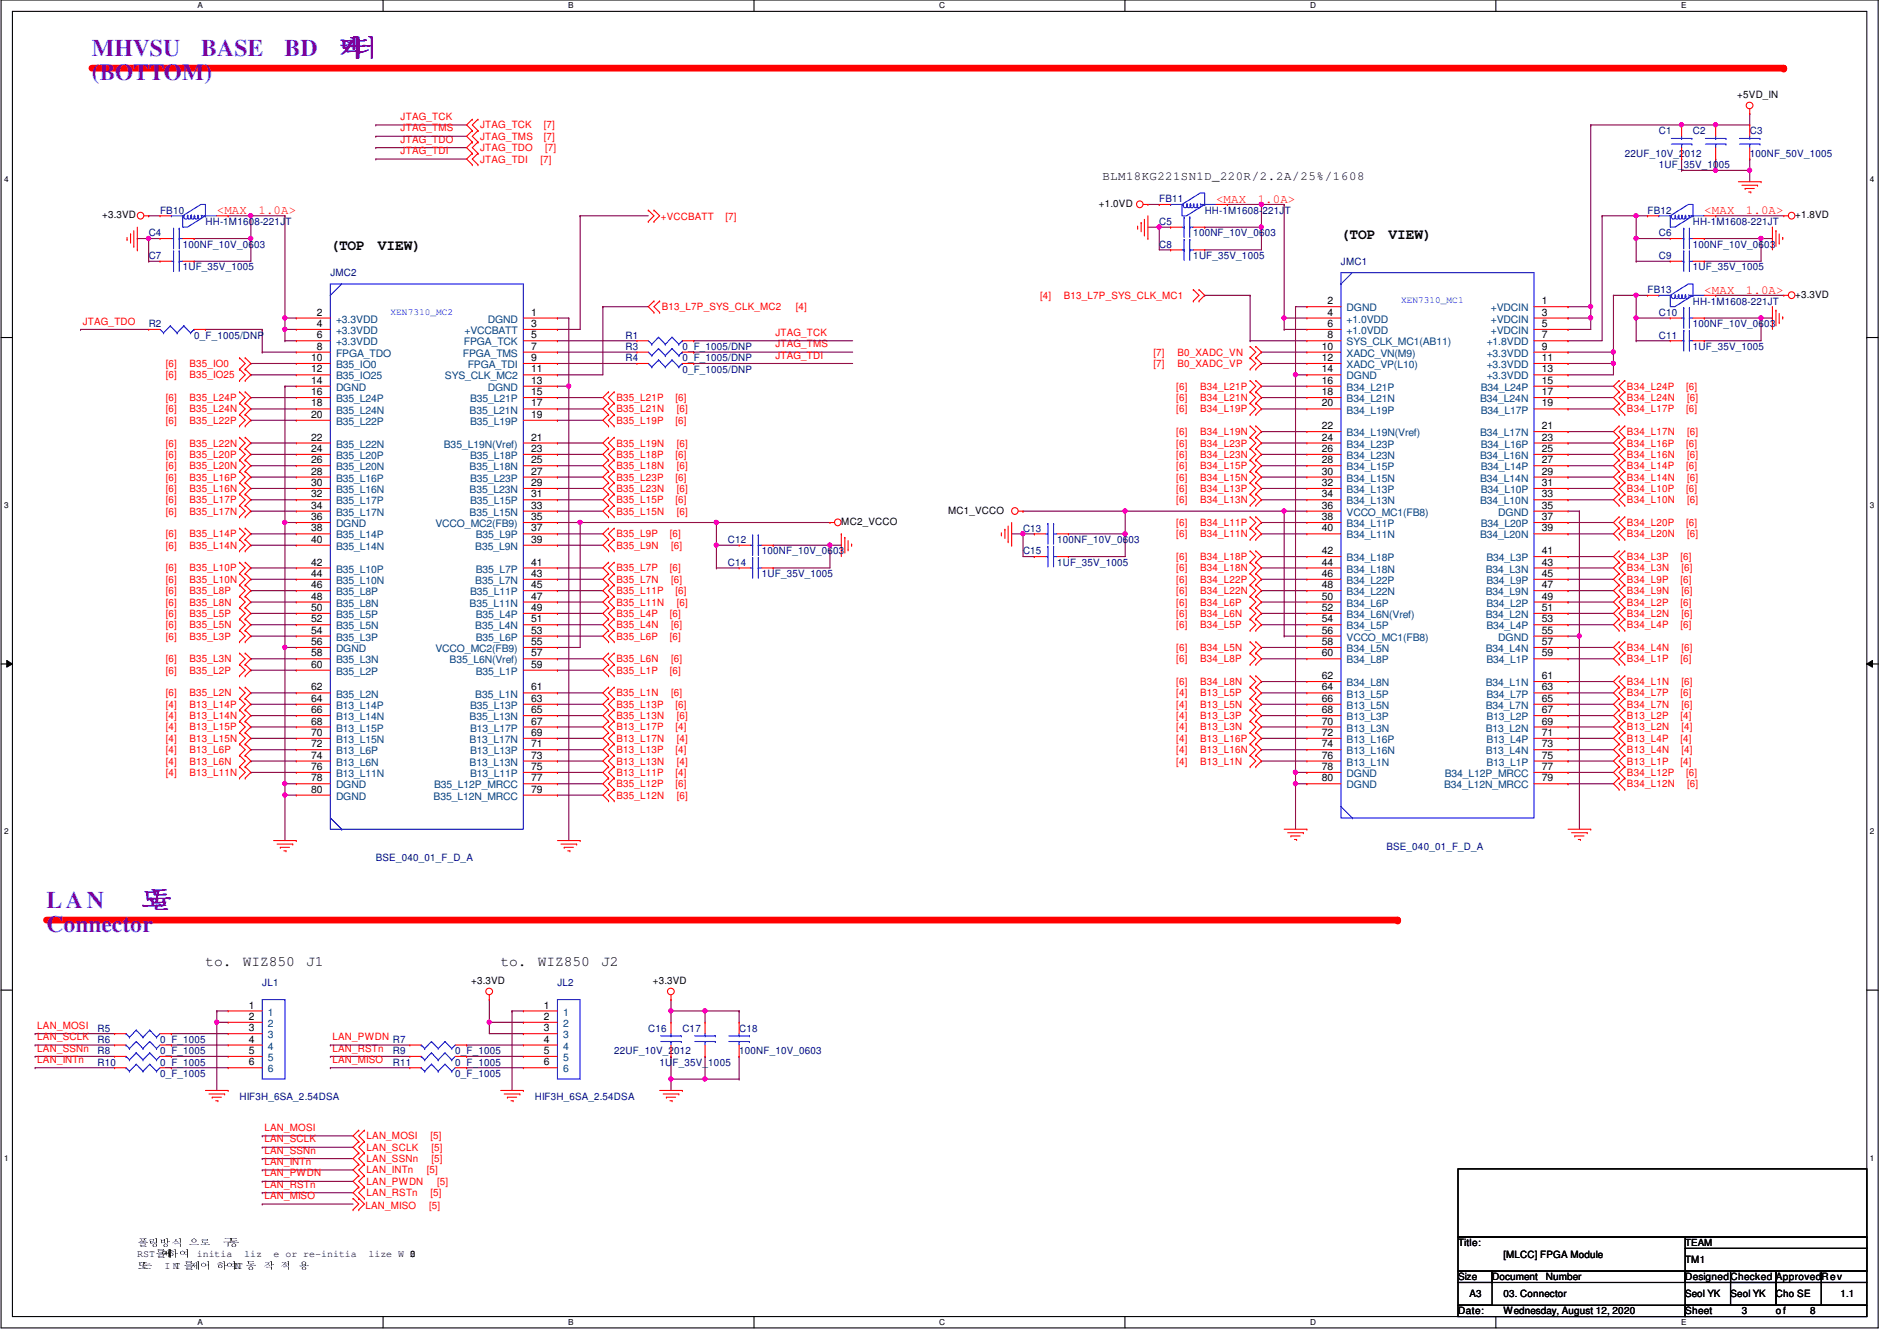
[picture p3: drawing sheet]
<svg xmlns="http://www.w3.org/2000/svg" width="297mm" height="210mm" viewBox="0 0 297 210" stroke-linecap="round" stroke-linejoin="round" font-family="sans-serif">
<defs><g id="words">
<g font-size="3.7" fill="#8000ff">
<text x="14.4" y="8.7">MHVSU</text>
<text x="31.5" y="8.7">BASE</text>
<text x="44.5" y="8.7">BD</text>
<text x="53" y="8.8">커커</text>
<text x="53.1" y="8.7">커</text>
<text x="7.3" y="142.1">LAN</text>
<text x="22" y="142.2">모</text>
<text x="23.3" y="142.1">모</text>
<text x="7.3" y="145.9">Connector</text>
</g>
<text font-size="3.6" fill="#8000ff" x="14.4" y="12.6">(BOTTOM)</text>
<g font-size="2.3">
<text x="51.7" y="39.2">(TOP</text>
<text x="59.2" y="39.2">VIEW)</text>
<text x="210" y="37.4">(TOP</text>
<text x="217.4" y="37.4">VIEW)</text>
<text x="32.2" y="151.2">to.</text>
<text x="38" y="151.2">WIZ850</text>
<text x="47.9" y="151.2">J1</text>
<text x="78.4" y="151.2">to.</text>
<text x="84.2" y="151.2">WIZ850</text>
<text x="94.1" y="151.2">J2</text>
</g>
<text font-size="1.9" x="172.6" y="28.2">BLM18KG221SN1D_220R/2.2A/25%/1608</text>
<g font-size="1.9" fill="#f00">
<text x="33.9" y="33.5">&lt;MAX</text>
<text x="40.5" y="33.5">1.0A&gt;</text>
<text x="190.4" y="31.7">&lt;MAX</text>
<text x="196.9" y="31.7">1.0A&gt;</text>
<text x="266.9" y="33.5">&lt;MAX</text>
<text x="273.4" y="33.5">1.0A&gt;</text>
<text x="266.9" y="46">&lt;MAX</text>
<text x="273.4" y="46">1.0A&gt;</text>
</g>
<g font-size="1.6">
<text x="272" y="15.3">+5VD_IN</text>
<text x="16" y="34.2">+3.3VD</text>
<text x="172.1" y="32.4">+1.0VD</text>
<text x="281.1" y="34.2">+1.8VD</text>
<text x="207.9" y="47.6">2</text>
<text x="241.4" y="47.6">1</text>
<text x="281.1" y="46.6">+3.3VD</text>
<text x="49.6" y="49.4">2</text>
<text x="49.6" y="51.2">4</text>
<text x="49.6" y="53">6</text>
<text x="83.2" y="49.4">1</text>
<text x="83.2" y="51.2">3</text>
<text x="83.2" y="53">5</text>
<text x="207.9" y="49.4">4</text>
<text x="207.9" y="51.2">6</text>
<text x="207.9" y="53">8</text>
<text x="241.4" y="49.4">3</text>
<text x="241.4" y="51.2">5</text>
<text x="241.4" y="53">7</text>
<text x="48.7" y="56.5">10</text>
<text x="48.7" y="58.3">12</text>
<text x="49.6" y="54.7">8</text>
<text x="83.2" y="54.7">7</text>
<text x="83.2" y="56.5">9</text>
<text x="83.2" y="58.3">11</text>
<text x="207" y="54.7">10</text>
<text x="207" y="56.5">12</text>
<text x="207" y="58.3">14</text>
<text x="241.4" y="54.7">9</text>
<text x="241.4" y="56.5">11</text>
<text x="241.4" y="58.3">13</text>
<text x="48.7" y="60.1">14</text>
<text x="48.7" y="61.8">16</text>
<text x="48.7" y="63.6">18</text>
<text x="48.7" y="65.4">20</text>
<text x="83.2" y="60.1">13</text>
<text x="83.2" y="61.8">15</text>
<text x="83.2" y="63.6">17</text>
<text x="83.2" y="65.4">19</text>
<text x="207" y="60.1">16</text>
<text x="207" y="61.8">18</text>
<text x="207" y="63.6">20</text>
<text x="241.4" y="60.1">15</text>
<text x="241.4" y="61.8">17</text>
<text x="241.4" y="63.6">19</text>
<text x="48.7" y="69">22</text>
<text x="48.7" y="70.7">24</text>
<text x="83.2" y="69">21</text>
<text x="83.2" y="70.7">23</text>
<text x="207" y="67.2">22</text>
<text x="207" y="69">24</text>
<text x="207" y="70.7">26</text>
<text x="241.4" y="67.2">21</text>
<text x="241.4" y="69">23</text>
<text x="241.4" y="70.7">25</text>
<text x="48.7" y="72.5">26</text>
<text x="48.7" y="74.3">28</text>
<text x="48.7" y="76.1">30</text>
<text x="48.7" y="77.9">32</text>
<text x="83.2" y="72.5">25</text>
<text x="83.2" y="74.3">27</text>
<text x="83.2" y="76.1">29</text>
<text x="83.2" y="77.9">31</text>
<text x="207" y="72.5">28</text>
<text x="207" y="74.3">30</text>
<text x="207" y="76.1">32</text>
<text x="207" y="77.9">34</text>
<text x="241.4" y="72.5">27</text>
<text x="241.4" y="74.3">29</text>
<text x="241.4" y="76.1">31</text>
<text x="241.4" y="77.9">33</text>
<text x="48.7" y="79.6">34</text>
<text x="48.7" y="81.4">36</text>
<text x="48.7" y="83.2">38</text>
<text x="83.2" y="79.6">33</text>
<text x="83.2" y="81.4">35</text>
<text x="83.2" y="83.2">37</text>
<text x="131.7" y="82.2">MC2_VCCO</text>
<text x="148.5" y="80.4">MC1_VCCO</text>
<text x="207" y="79.6">36</text>
<text x="207" y="81.4">38</text>
<text x="207" y="83.2">40</text>
<text x="241.4" y="79.6">35</text>
<text x="241.4" y="81.4">37</text>
<text x="241.4" y="83.2">39</text>
<text x="48.7" y="85">40</text>
<text x="48.7" y="88.5">42</text>
<text x="83.2" y="85">39</text>
<text x="83.2" y="88.5">41</text>
<text x="207" y="86.7">42</text>
<text x="207" y="88.5">44</text>
<text x="241.4" y="86.7">41</text>
<text x="241.4" y="88.5">43</text>
<text x="48.7" y="90.3">44</text>
<text x="48.7" y="92.1">46</text>
<text x="48.7" y="93.9">48</text>
<text x="48.7" y="95.6">50</text>
<text x="83.2" y="90.3">43</text>
<text x="83.2" y="92.1">45</text>
<text x="83.2" y="93.9">47</text>
<text x="83.2" y="95.6">49</text>
<text x="207" y="90.3">46</text>
<text x="207" y="92.1">48</text>
<text x="207" y="93.9">50</text>
<text x="207" y="95.6">52</text>
<text x="241.4" y="90.3">45</text>
<text x="241.4" y="92.1">47</text>
<text x="241.4" y="93.9">49</text>
<text x="241.4" y="95.6">51</text>
<text x="48.7" y="97.4">52</text>
<text x="48.7" y="99.2">54</text>
<text x="48.7" y="101">56</text>
<text x="83.2" y="97.4">51</text>
<text x="83.2" y="99.2">53</text>
<text x="83.2" y="101">55</text>
<text x="207" y="97.4">54</text>
<text x="207" y="99.2">56</text>
<text x="207" y="101">58</text>
<text x="241.4" y="97.4">53</text>
<text x="241.4" y="99.2">55</text>
<text x="241.4" y="101">57</text>
<text x="48.7" y="102.7">58</text>
<text x="48.7" y="104.5">60</text>
<text x="83.2" y="102.7">57</text>
<text x="83.2" y="104.5">59</text>
<text x="207" y="102.7">60</text>
<text x="207" y="106.3">62</text>
<text x="241.4" y="102.7">59</text>
<text x="241.4" y="106.3">61</text>
<text x="48.7" y="108.1">62</text>
<text x="48.7" y="109.9">64</text>
<text x="48.7" y="111.6">66</text>
<text x="48.7" y="113.4">68</text>
<text x="83.2" y="108.1">61</text>
<text x="83.2" y="109.9">63</text>
<text x="83.2" y="111.6">65</text>
<text x="83.2" y="113.4">67</text>
<text x="207" y="108.1">64</text>
<text x="207" y="109.9">66</text>
<text x="207" y="111.6">68</text>
<text x="207" y="113.4">70</text>
<text x="241.4" y="108.1">63</text>
<text x="241.4" y="109.9">65</text>
<text x="241.4" y="111.6">67</text>
<text x="241.4" y="113.4">69</text>
<text x="48.7" y="115.2">70</text>
<text x="48.7" y="117">72</text>
<text x="48.7" y="118.7">74</text>
<text x="83.2" y="115.2">69</text>
<text x="83.2" y="117">71</text>
<text x="83.2" y="118.7">73</text>
<text x="207" y="115.2">72</text>
<text x="207" y="117">74</text>
<text x="207" y="118.7">76</text>
<text x="241.4" y="115.2">71</text>
<text x="241.4" y="117">73</text>
<text x="241.4" y="118.7">75</text>
<text x="48.7" y="120.5">76</text>
<text x="48.7" y="122.3">78</text>
<text x="48.7" y="124.1">80</text>
<text x="83.2" y="120.5">75</text>
<text x="83.2" y="122.3">77</text>
<text x="83.2" y="124.1">79</text>
<text x="207" y="120.5">78</text>
<text x="207" y="122.3">80</text>
<text x="241.4" y="120.5">77</text>
<text x="241.4" y="122.3">79</text>
<text x="73.8" y="154">+3.3VD</text>
<text x="102.2" y="154">+3.3VD</text>
<text x="38.9" y="157.9">1</text>
<text x="38.9" y="159.6">2</text>
<text x="38.9" y="161.4">3</text>
<text x="85.2" y="157.9">1</text>
<text x="85.2" y="159.6">2</text>
<text x="85.2" y="161.4">3</text>
<text x="38.9" y="163.2">4</text>
<text x="38.9" y="165">5</text>
<text x="38.9" y="166.8">6</text>
<text x="85.2" y="163.2">4</text>
<text x="85.2" y="165">5</text>
<text x="85.2" y="166.8">6</text>
<text x="21.5" y="195">폴폴폴폴 폴폴</text>
<text x="21.5" y="196.8">RST를제제 initia</text>
<text x="25.2" y="196.8">제</text>
<text x="34.8" y="195">구</text>
<text x="35.7" y="195">구</text>
<text x="38.2" y="196.8">liz</text>
<text x="42.8" y="196.8">e or re-initia</text>
<text x="57.7" y="196.8">lize W 5</text>
<text x="64.2" y="196.8">2</text>
<text x="64.2" y="196.8">0</text>
<text x="228.3" y="195.1">Title:</text>
<text x="235.4" y="196.8">[MLCC] FPGA Module</text>
<text x="263.9" y="197.7">TM1</text>
<text x="21.5" y="198.6">또</text>
<text x="22.1" y="198.6">또</text>
<text x="25.8" y="198.6">I NT 를</text>
<text x="29.7" y="198.6">제제 제제</text>
<text x="36.4" y="198.6">INT 구 동 동 동</text>
<text x="228.3" y="200.4">Size</text>
<text x="230.1" y="203.1">A3</text>
<text x="233.6" y="200.4">Document</text>
<text x="235.4" y="203.1">03. Connector</text>
<text x="242.1" y="200.4">Number</text>
<text x="263.9" y="200.4">DesignedChecked ApprovedRev</text>
<text x="263.9" y="203.1">Seol YK</text>
<text x="271" y="203.1">Seol YK</text>
<text x="278.1" y="203.1">Cho SE</text>
<text x="288.2" y="203.1">1.1</text>
<text x="228.3" y="205.7">Date:</text>
<text x="235.4" y="205.7">Wednesday, August 12, 2020</text>
<text x="263.9" y="205.7">Sheet</text>
<text x="272.8" y="205.7">3</text>
<text x="278.1" y="205.7">o f</text>
<text x="283.4" y="205.7">8</text>
</g>
<g font-size="1.6" fill="#f00">
<text x="62.7" y="22.4">JTAG_TDO</text>
<text x="62.7" y="18.8">JTAG_TCK</text>
<text x="62.7" y="20.6">JTAG_TMS</text>
<text x="75.2" y="20.1">JTAG_TCK</text>
<text x="75.2" y="21.9">JTAG_TMS</text>
<text x="75.2" y="23.7">JTAG_TDO</text>
<text x="85.2" y="20.1">[7]</text>
<text x="85.2" y="21.9">[7]</text>
<text x="85.3" y="23.7">[7]</text>
<text x="62.7" y="24.1">JTAG_TDI</text>
<text x="75.2" y="25.4">JTAG_TDI</text>
<text x="84.6" y="25.4">[7]</text>
<text x="103.5" y="34.5">+VCCBATT</text>
<text x="113.6" y="34.5">[7]</text>
<text x="162.9" y="46.8">[4]</text>
<text x="166.6" y="46.8">B13_L7P_SYS_CLK_MC1</text>
<text x="13" y="50.8">JTAG_TDO</text>
<text x="103.6" y="48.6">B13_L7P_SYS_CLK_MC2</text>
<text x="121.4" y="52.6">JTAG_TCK</text>
<text x="124.6" y="48.6">[4]</text>
<text x="25.9" y="57.4">[6]</text>
<text x="25.9" y="59.2">[6]</text>
<text x="29.7" y="57.4">B35_IO0</text>
<text x="29.7" y="59.2">B35_IO25</text>
<text x="121.4" y="54.4">JTAG_TMS</text>
<text x="121.4" y="56.1">JTAG_TDI</text>
<text x="180.6" y="55.7">[7]</text>
<text x="180.6" y="57.4">[7]</text>
<text x="184.4" y="55.7">B0_XADC_VN</text>
<text x="184.4" y="57.4">B0_XADC_VP</text>
<text x="25.9" y="62.8">[6]</text>
<text x="25.9" y="64.6">[6]</text>
<text x="29.7" y="62.8">B35_L24P</text>
<text x="29.7" y="64.6">B35_L24N</text>
<text x="96.5" y="62.8">B35_L21P</text>
<text x="96.5" y="64.6">B35_L21N</text>
<text x="105.8" y="62.8">[6]</text>
<text x="106" y="64.6">[6]</text>
<text x="184.2" y="61">[6]</text>
<text x="184.2" y="62.8">[6]</text>
<text x="184.2" y="64.6">[6]</text>
<text x="187.9" y="61">B34_L21P</text>
<text x="187.9" y="62.8">B34_L21N</text>
<text x="187.9" y="64.6">B34_L19P</text>
<text x="254.8" y="61">B34_L24P</text>
<text x="254.8" y="62.8">B34_L24N</text>
<text x="254.8" y="64.6">B34_L17P</text>
<text x="264" y="61">[6]</text>
<text x="264" y="64.6">[6]</text>
<text x="264.2" y="62.8">[6]</text>
<text x="25.9" y="66.3">[6]</text>
<text x="25.9" y="69.9">[6]</text>
<text x="25.9" y="71.7">[6]</text>
<text x="29.7" y="66.3">B35_L22P</text>
<text x="29.7" y="69.9">B35_L22N</text>
<text x="29.7" y="71.7">B35_L20P</text>
<text x="96.5" y="66.3">B35_L19P</text>
<text x="96.5" y="69.9">B35_L19N</text>
<text x="96.5" y="71.7">B35_L18P</text>
<text x="105.8" y="66.3">[6]</text>
<text x="105.8" y="71.7">[6]</text>
<text x="106" y="69.9">[6]</text>
<text x="184.2" y="68.1">[6]</text>
<text x="184.2" y="69.9">[6]</text>
<text x="184.2" y="71.7">[6]</text>
<text x="187.9" y="68.1">B34_L19N</text>
<text x="187.9" y="69.9">B34_L23P</text>
<text x="187.9" y="71.7">B34_L23N</text>
<text x="254.8" y="68.1">B34_L17N</text>
<text x="254.8" y="69.9">B34_L16P</text>
<text x="254.8" y="71.7">B34_L16N</text>
<text x="264" y="69.9">[6]</text>
<text x="264.2" y="68.1">[6]</text>
<text x="264.2" y="71.7">[6]</text>
<text x="25.9" y="73.4">[6]</text>
<text x="25.9" y="75.2">[6]</text>
<text x="25.9" y="77">[6]</text>
<text x="29.7" y="73.4">B35_L20N</text>
<text x="29.7" y="75.2">B35_L16P</text>
<text x="29.7" y="77">B35_L16N</text>
<text x="96.5" y="73.4">B35_L18N</text>
<text x="96.5" y="75.2">B35_L23P</text>
<text x="96.5" y="77">B35_L23N</text>
<text x="105.8" y="75.2">[6]</text>
<text x="106" y="73.4">[6]</text>
<text x="106" y="77">[6]</text>
<text x="184.2" y="73.4">[6]</text>
<text x="184.2" y="75.2">[6]</text>
<text x="184.2" y="77">[6]</text>
<text x="187.9" y="73.4">B34_L15P</text>
<text x="187.9" y="75.2">B34_L15N</text>
<text x="187.9" y="77">B34_L13P</text>
<text x="254.8" y="73.4">B34_L14P</text>
<text x="254.8" y="75.2">B34_L14N</text>
<text x="254.8" y="77">B34_L10P</text>
<text x="264" y="73.4">[6]</text>
<text x="264" y="77">[6]</text>
<text x="264.2" y="75.2">[6]</text>
<text x="25.9" y="78.8">[6]</text>
<text x="25.9" y="80.6">[6]</text>
<text x="29.7" y="78.8">B35_L17P</text>
<text x="29.7" y="80.6">B35_L17N</text>
<text x="96.5" y="78.8">B35_L15P</text>
<text x="96.5" y="80.6">B35_L15N</text>
<text x="105.8" y="78.8">[6]</text>
<text x="106" y="80.6">[6]</text>
<text x="184.2" y="78.8">[6]</text>
<text x="184.2" y="82.3">[6]</text>
<text x="187.9" y="78.8">B34_L13N</text>
<text x="187.9" y="82.3">B34_L11P</text>
<text x="254.8" y="78.8">B34_L10N</text>
<text x="254.8" y="82.3">B34_L20P</text>
<text x="264" y="82.3">[6]</text>
<text x="264.2" y="78.8">[6]</text>
<text x="25.9" y="84.1">[6]</text>
<text x="25.9" y="85.9">[6]</text>
<text x="25.9" y="89.5">[6]</text>
<text x="29.7" y="84.1">B35_L14P</text>
<text x="29.7" y="85.9">B35_L14N</text>
<text x="29.7" y="89.5">B35_L10P</text>
<text x="96.5" y="84.1">B35_L9P</text>
<text x="96.5" y="85.9">B35_L9N</text>
<text x="96.5" y="89.5">B35_L7P</text>
<text x="104.9" y="84.1">[6]</text>
<text x="104.9" y="89.5">[6]</text>
<text x="105.1" y="85.9">[6]</text>
<text x="184.2" y="84.1">[6]</text>
<text x="184.2" y="87.7">[6]</text>
<text x="184.2" y="89.5">[6]</text>
<text x="187.9" y="84.1">B34_L11N</text>
<text x="187.9" y="87.7">B34_L18P</text>
<text x="187.9" y="89.5">B34_L18N</text>
<text x="254.8" y="84.1">B34_L20N</text>
<text x="254.8" y="87.7">B34_L3P</text>
<text x="254.8" y="89.5">B34_L3N</text>
<text x="263.1" y="87.7">[6]</text>
<text x="263.3" y="89.5">[6]</text>
<text x="264.2" y="84.1">[6]</text>
<text x="25.9" y="91.2">[6]</text>
<text x="25.9" y="93">[6]</text>
<text x="25.9" y="94.8">[6]</text>
<text x="29.7" y="91.2">B35_L10N</text>
<text x="29.7" y="93">B35_L8P</text>
<text x="29.7" y="94.8">B35_L8N</text>
<text x="96.5" y="91.2">B35_L7N</text>
<text x="96.5" y="93">B35_L11P</text>
<text x="96.5" y="94.8">B35_L11N</text>
<text x="105.1" y="91.2">[6]</text>
<text x="105.8" y="93">[6]</text>
<text x="106" y="94.8">[6]</text>
<text x="184.2" y="91.2">[6]</text>
<text x="184.2" y="93">[6]</text>
<text x="184.2" y="94.8">[6]</text>
<text x="187.9" y="91.2">B34_L22P</text>
<text x="187.9" y="93">B34_L22N</text>
<text x="187.9" y="94.8">B34_L6P</text>
<text x="254.8" y="91.2">B34_L9P</text>
<text x="254.8" y="93">B34_L9N</text>
<text x="254.8" y="94.8">B34_L2P</text>
<text x="263.1" y="91.2">[6]</text>
<text x="263.1" y="94.8">[6]</text>
<text x="263.3" y="93">[6]</text>
<text x="25.9" y="96.6">[6]</text>
<text x="25.9" y="98.3">[6]</text>
<text x="25.9" y="100.1">[6]</text>
<text x="29.7" y="96.6">B35_L5P</text>
<text x="29.7" y="98.3">B35_L5N</text>
<text x="29.7" y="100.1">B35_L3P</text>
<text x="96.5" y="96.6">B35_L4P</text>
<text x="96.5" y="98.3">B35_L4N</text>
<text x="96.5" y="100.1">B35_L6P</text>
<text x="104.9" y="96.6">[6]</text>
<text x="104.9" y="100.1">[6]</text>
<text x="105.1" y="98.3">[6]</text>
<text x="184.2" y="96.6">[6]</text>
<text x="184.2" y="98.3">[6]</text>
<text x="184.2" y="101.9">[6]</text>
<text x="187.9" y="96.6">B34_L6N</text>
<text x="187.9" y="98.3">B34_L5P</text>
<text x="187.9" y="101.9">B34_L5N</text>
<text x="254.8" y="96.6">B34_L2N</text>
<text x="254.8" y="98.3">B34_L4P</text>
<text x="254.8" y="101.9">B34_L4N</text>
<text x="263.1" y="98.3">[6]</text>
<text x="263.3" y="96.6">[6]</text>
<text x="263.3" y="101.9">[6]</text>
<text x="25.9" y="103.7">[6]</text>
<text x="25.9" y="105.5">[6]</text>
<text x="29.7" y="103.7">B35_L3N</text>
<text x="29.7" y="105.5">B35_L2P</text>
<text x="96.5" y="103.7">B35_L6N</text>
<text x="96.5" y="105.5">B35_L1P</text>
<text x="104.9" y="105.5">[6]</text>
<text x="105.1" y="103.7">[6]</text>
<text x="184.2" y="103.7">[6]</text>
<text x="184.2" y="107.2">[6]</text>
<text x="187.9" y="103.7">B34_L8P</text>
<text x="187.9" y="107.2">B34_L8N</text>
<text x="254.8" y="103.7">B34_L1P</text>
<text x="254.8" y="107.2">B34_L1N</text>
<text x="263.1" y="103.7">[6]</text>
<text x="263.3" y="107.2">[6]</text>
<text x="25.9" y="109">[6]</text>
<text x="25.9" y="110.8">[4]</text>
<text x="25.9" y="112.6">[4]</text>
<text x="29.7" y="109">B35_L2N</text>
<text x="29.7" y="110.8">B13_L14P</text>
<text x="29.7" y="112.6">B13_L14N</text>
<text x="96.5" y="109">B35_L1N</text>
<text x="96.5" y="110.8">B35_L13P</text>
<text x="96.5" y="112.6">B35_L13N</text>
<text x="105.1" y="109">[6]</text>
<text x="105.8" y="110.8">[6]</text>
<text x="106" y="112.6">[6]</text>
<text x="184.2" y="109">[4]</text>
<text x="184.2" y="110.8">[4]</text>
<text x="184.2" y="112.6">[4]</text>
<text x="187.9" y="109">B13_L5P</text>
<text x="187.9" y="110.8">B13_L5N</text>
<text x="187.9" y="112.6">B13_L3P</text>
<text x="254.8" y="109">B34_L7P</text>
<text x="254.8" y="110.8">B34_L7N</text>
<text x="254.8" y="112.6">B13_L2P</text>
<text x="263.1" y="109">[6]</text>
<text x="263.1" y="112.6">[4]</text>
<text x="263.3" y="110.8">[6]</text>
<text x="25.9" y="114.3">[4]</text>
<text x="25.9" y="116.1">[4]</text>
<text x="25.9" y="117.9">[4]</text>
<text x="25.9" y="119.7">[4]</text>
<text x="29.7" y="114.3">B13_L15P</text>
<text x="29.7" y="116.1">B13_L15N</text>
<text x="29.7" y="117.9">B13_L6P</text>
<text x="29.7" y="119.7">B13_L6N</text>
<text x="96.5" y="114.3">B13_L17P</text>
<text x="96.5" y="116.1">B13_L17N</text>
<text x="96.5" y="117.9">B13_L13P</text>
<text x="96.5" y="119.7">B13_L13N</text>
<text x="105.8" y="114.3">[4]</text>
<text x="105.8" y="117.9">[4]</text>
<text x="106" y="116.1">[4]</text>
<text x="106" y="119.7">[4]</text>
<text x="184.2" y="114.3">[4]</text>
<text x="184.2" y="116.1">[4]</text>
<text x="184.2" y="117.9">[4]</text>
<text x="184.2" y="119.7">[4]</text>
<text x="187.9" y="114.3">B13_L3N</text>
<text x="187.9" y="116.1">B13_L16P</text>
<text x="187.9" y="117.9">B13_L16N</text>
<text x="187.9" y="119.7">B13_L1N</text>
<text x="254.8" y="114.3">B13_L2N</text>
<text x="254.8" y="116.1">B13_L4P</text>
<text x="254.8" y="117.9">B13_L4N</text>
<text x="254.8" y="119.7">B13_L1P</text>
<text x="263.1" y="116.1">[4]</text>
<text x="263.1" y="119.7">[4]</text>
<text x="263.3" y="114.3">[4]</text>
<text x="263.3" y="117.9">[4]</text>
<text x="25.9" y="121.5">[4]</text>
<text x="29.7" y="121.5">B13_L11N</text>
<text x="96.5" y="121.5">B13_L11P</text>
<text x="96.5" y="123.2">B35_L12P</text>
<text x="96.5" y="125">B35_L12N</text>
<text x="105.8" y="121.5">[4]</text>
<text x="105.8" y="123.2">[6]</text>
<text x="106" y="125">[6]</text>
<text x="254.8" y="121.5">B34_L12P</text>
<text x="254.8" y="123.2">B34_L12N</text>
<text x="264" y="121.5">[6]</text>
<text x="264.2" y="123.2">[6]</text>
<text x="5.8" y="161">LAN_MOSI</text>
<text x="5.8" y="162.8">LAN_SCLK</text>
<text x="5.8" y="164.6">LAN_SSNn</text>
<text x="5.8" y="166.4">LAN_INTn</text>
<text x="52.1" y="164.6">LAN_RSTn</text>
<text x="52.1" y="166.4">LAN_MISO</text>
<text x="52.1" y="162.8">LAN_PWDN</text>
<text x="41.4" y="177">LAN_MOSI</text>
<text x="41.4" y="178.8">LAN_SCLK</text>
<text x="57.4" y="178.4">LAN_MOSI</text>
<text x="67.4" y="178.4">[5]</text>
<text x="41.4" y="180.6">LAN_SSNn</text>
<text x="41.4" y="182.4">LAN_INTn</text>
<text x="41.4" y="185.9">LAN_RSTn</text>
<text x="41.4" y="184.1">LAN_PWDN</text>
<text x="57.4" y="180.1">LAN_SCLK</text>
<text x="57.4" y="181.9">LAN_SSNn</text>
<text x="57.4" y="183.7">LAN_INTn</text>
<text x="57.4" y="185.5">LAN_PWDN</text>
<text x="66.8" y="183.7">[5]</text>
<text x="67.6" y="180.1">[5]</text>
<text x="67.6" y="181.9">[5]</text>
<text x="68.4" y="185.5">[5]</text>
<text x="41.4" y="187.7">LAN_MISO</text>
<text x="57.2" y="189.2">LAN_MISO</text>
<text x="57.4" y="187.2">LAN_RSTn</text>
<text x="67.2" y="189.2">[5]</text>
<text x="67.4" y="187.2">[5]</text>
</g>
<g font-size="1.6" fill="#000080">
<text x="259.8" y="21">C1</text>
<text x="265.1" y="21">C2</text>
<text x="274" y="21">C3</text>
<text x="254.4" y="24.6">22UF_10V_2012</text>
<text x="259.8" y="26.3">1UF_35V_1005</text>
<text x="274" y="24.6">100NF_50V_1005</text>
<text x="25.1" y="33.4">FB10</text>
<text x="32.2" y="35.2">HH-1M1608-221JT</text>
<text x="181.5" y="35.2">C5</text>
<text x="181.5" y="31.7">FB11</text>
<text x="188.6" y="33.4">HH-1M1608-221JT</text>
<text x="258" y="33.4">FB12</text>
<text x="265.1" y="35.2">HH-1M1608-221JT</text>
<text x="23.3" y="40.6">C7</text>
<text x="23.3" y="37">C4</text>
<text x="28.6" y="38.8">100NF_10V_0603</text>
<text x="181.5" y="38.8">C8</text>
<text x="186.9" y="40.6">1UF_35V_1005</text>
<text x="186.9" y="37">100NF_10V_0603</text>
<text x="210" y="41.4">JMC1</text>
<text x="259.8" y="37">C6</text>
<text x="259.8" y="40.6">C9</text>
<text x="265.1" y="38.8">100NF_10V_0603</text>
<text x="28.6" y="42.3">1UF_35V_1005</text>
<text x="51.7" y="43.2">JMC2</text>
<text x="258" y="45.9">FB13</text>
<text x="265.1" y="42.3">1UF_35V_1005</text>
<text x="265.1" y="47.7">HH-1M1608-221JT</text>
<text x="23.3" y="51.2">R2</text>
<text x="30.4" y="53">0_F_1005/DNP</text>
<text x="98" y="53">R1</text>
<text x="259.8" y="53">C11</text>
<text x="259.8" y="49.4">C10</text>
<text x="265.1" y="51.2">100NF_10V_0603</text>
<text x="98" y="54.8">R3</text>
<text x="98" y="56.6">R4</text>
<text x="106.8" y="54.8">0_F_1005/DNP</text>
<text x="106.8" y="56.6">0_F_1005/DNP</text>
<text x="106.8" y="58.3">0_F_1005/DNP</text>
<text x="265.1" y="54.8">1UF_35V_1005</text>
<text x="160.2" y="83.2">C13</text>
<text x="114" y="88.6">C14</text>
<text x="114" y="85">C12</text>
<text x="119.3" y="86.8">100NF_10V_0603</text>
<text x="160.2" y="86.8">C15</text>
<text x="165.5" y="88.6">1UF_35V_1005</text>
<text x="165.5" y="85">100NF_10V_0603</text>
<text x="119.3" y="90.3">1UF_35V_1005</text>
<text x="58.8" y="134.8">BSE_040_01_F_D_A</text>
<text x="217.1" y="133">BSE_040_01_F_D_A</text>
<text x="41.1" y="154.3">JL1</text>
<text x="87.3" y="154.3">JL2</text>
<text x="15.3" y="161.5">R5</text>
<text x="101.5" y="161.5">C16</text>
<text x="106.8" y="161.5">C17</text>
<text x="115.7" y="161.5">C18</text>
<text x="15.3" y="166.8">R10</text>
<text x="15.3" y="163.2">R6</text>
<text x="15.3" y="165">R8</text>
<text x="25.1" y="163.2">0_F_1005</text>
<text x="25.1" y="165">0_F_1005</text>
<text x="25.1" y="166.8">0_F_1005</text>
<text x="61.5" y="163.2">R7</text>
<text x="61.5" y="165">R9</text>
<text x="61.5" y="166.8">R11</text>
<text x="71.3" y="165">0_F_1005</text>
<text x="71.3" y="166.8">0_F_1005</text>
<text x="96.2" y="165">22UF_10V_2012</text>
<text x="103.3" y="166.8">1UF_35V_1005</text>
<text x="115.7" y="165">100NF_10V_0603</text>
<text x="25.1" y="168.6">0_F_1005</text>
<text x="37.5" y="172.1">HIF3H_6SA_2.54DSA</text>
<text x="71.3" y="168.6">0_F_1005</text>
<text x="83.7" y="172.1">HIF3H_6SA_2.54DSA</text>
</g>
<g font-size="1.6" fill="#004080">
<text x="52.6" y="50.5">+3.3VDD</text>
<text x="52.6" y="52.3">+3.3VDD</text>
<text x="72.7" y="52.3">+VCCBATT</text>
<text x="76.4" y="50.5">DGND</text>
<text x="210.9" y="48.7">DGND</text>
<text x="210.9" y="50.5">+1.0VDD</text>
<text x="210.9" y="52.3">+1.0VDD</text>
<text x="233.4" y="48.7">+VDCIN</text>
<text x="233.4" y="50.5">+VDCIN</text>
<text x="233.4" y="52.3">+VDCIN</text>
<text x="52.6" y="54.1">+3.3VDD</text>
<text x="52.6" y="55.8">FPGA_TDO</text>
<text x="52.6" y="57.6">B35_IO0</text>
<text x="52.6" y="59.4">B35_IO25</text>
<text x="69.7" y="59.4">SYS_CLK_MC2</text>
<text x="72.5" y="55.8">FPGA_TMS</text>
<text x="72.6" y="54.1">FPGA_TCK</text>
<text x="73.2" y="57.6">FPGA_TDI</text>
<text x="210.9" y="54.1">SYS_CLK_MC1(AB11)</text>
<text x="210.9" y="55.8">XADC_VN(M9)</text>
<text x="210.9" y="57.6">XADC_VP(L10)</text>
<text x="210.9" y="59.4">DGND</text>
<text x="232.8" y="54.1">+1.8VDD</text>
<text x="232.8" y="55.8">+3.3VDD</text>
<text x="232.8" y="57.6">+3.3VDD</text>
<text x="232.8" y="59.4">+3.3VDD</text>
<text x="52.6" y="61.2">DGND</text>
<text x="52.6" y="62.9">B35_L24P</text>
<text x="52.6" y="64.7">B35_L24N</text>
<text x="73.5" y="64.7">B35_L21N</text>
<text x="73.6" y="62.9">B35_L21P</text>
<text x="76.4" y="61.2">DGND</text>
<text x="210.9" y="61.2">B34_L21P</text>
<text x="210.9" y="62.9">B34_L21N</text>
<text x="210.9" y="64.7">B34_L19P</text>
<text x="231.8" y="62.9">B34_L24N</text>
<text x="231.9" y="61.2">B34_L24P</text>
<text x="231.9" y="64.7">B34_L17P</text>
<text x="52.6" y="66.5">B35_L22P</text>
<text x="52.6" y="70.1">B35_L22N</text>
<text x="52.6" y="71.8">B35_L20P</text>
<text x="69.5" y="70.1">B35_L19N(Vref)</text>
<text x="73.6" y="66.5">B35_L19P</text>
<text x="73.6" y="71.8">B35_L18P</text>
<text x="210.9" y="68.3">B34_L19N(Vref)</text>
<text x="210.9" y="70.1">B34_L23P</text>
<text x="210.9" y="71.8">B34_L23N</text>
<text x="231.8" y="68.3">B34_L17N</text>
<text x="231.8" y="71.8">B34_L16N</text>
<text x="231.9" y="70.1">B34_L16P</text>
<text x="52.6" y="73.6">B35_L20N</text>
<text x="52.6" y="75.4">B35_L16P</text>
<text x="52.6" y="77.2">B35_L16N</text>
<text x="73.5" y="73.6">B35_L18N</text>
<text x="73.5" y="77.2">B35_L23N</text>
<text x="73.6" y="75.4">B35_L23P</text>
<text x="210.9" y="73.6">B34_L15P</text>
<text x="210.9" y="75.4">B34_L15N</text>
<text x="210.9" y="77.2">B34_L13P</text>
<text x="231.8" y="75.4">B34_L14N</text>
<text x="231.9" y="73.6">B34_L14P</text>
<text x="231.9" y="77.2">B34_L10P</text>
<text x="52.6" y="79">B35_L17P</text>
<text x="52.6" y="80.7">B35_L17N</text>
<text x="52.6" y="82.5">DGND</text>
<text x="68.2" y="82.5">VCCO_MC2(FB9)</text>
<text x="73.5" y="80.7">B35_L15N</text>
<text x="73.6" y="79">B35_L15P</text>
<text x="210.9" y="79">B34_L13N</text>
<text x="210.9" y="80.7">VCCO_MC1(FB8)</text>
<text x="210.9" y="82.5">B34_L11P</text>
<text x="231.8" y="79">B34_L10N</text>
<text x="231.9" y="82.5">B34_L20P</text>
<text x="234.6" y="80.7">DGND</text>
<text x="52.6" y="84.3">B35_L14P</text>
<text x="52.6" y="86.1">B35_L14N</text>
<text x="52.6" y="89.6">B35_L10P</text>
<text x="74.4" y="86.1">B35_L9N</text>
<text x="74.5" y="84.3">B35_L9P</text>
<text x="74.5" y="89.6">B35_L7P</text>
<text x="210.9" y="84.3">B34_L11N</text>
<text x="210.9" y="87.8">B34_L18P</text>
<text x="210.9" y="89.6">B34_L18N</text>
<text x="231.8" y="84.3">B34_L20N</text>
<text x="232.7" y="89.6">B34_L3N</text>
<text x="232.7" y="87.8">B34_L3P</text>
<text x="52.6" y="91.4">B35_L10N</text>
<text x="52.6" y="93.2">B35_L8P</text>
<text x="52.6" y="95">B35_L8N</text>
<text x="73.5" y="95">B35_L11N</text>
<text x="73.6" y="93.2">B35_L11P</text>
<text x="74.4" y="91.4">B35_L7N</text>
<text x="210.9" y="91.4">B34_L22P</text>
<text x="210.9" y="93.2">B34_L22N</text>
<text x="210.9" y="95">B34_L6P</text>
<text x="232.7" y="93.2">B34_L9N</text>
<text x="232.7" y="91.4">B34_L9P</text>
<text x="232.7" y="95">B34_L2P</text>
<text x="52.6" y="96.7">B35_L5P</text>
<text x="52.6" y="98.5">B35_L5N</text>
<text x="52.6" y="100.3">B35_L3P</text>
<text x="74.4" y="98.5">B35_L4N</text>
<text x="74.5" y="96.7">B35_L4P</text>
<text x="74.5" y="100.3">B35_L6P</text>
<text x="210.9" y="96.7">B34_L6N(Vref)</text>
<text x="210.9" y="98.5">B34_L5P</text>
<text x="210.9" y="100.3">VCCO_MC1(FB8)</text>
<text x="232.7" y="96.7">B34_L2N</text>
<text x="232.7" y="98.5">B34_L4P</text>
<text x="234.6" y="100.3">DGND</text>
<text x="52.6" y="102.1">DGND</text>
<text x="52.6" y="103.8">B35_L3N</text>
<text x="52.6" y="105.6">B35_L2P</text>
<text x="68.2" y="102.1">VCCO_MC2(FB9)</text>
<text x="70.4" y="103.8">B35_L6N(Vref)</text>
<text x="74.5" y="105.6">B35_L1P</text>
<text x="210.9" y="102.1">B34_L5N</text>
<text x="210.9" y="103.8">B34_L8P</text>
<text x="210.9" y="107.4">B34_L8N</text>
<text x="232.7" y="102.1">B34_L4N</text>
<text x="232.7" y="107.4">B34_L1N</text>
<text x="232.7" y="103.8">B34_L1P</text>
<text x="52.6" y="109.2">B35_L2N</text>
<text x="52.6" y="111">B13_L14P</text>
<text x="52.6" y="112.7">B13_L14N</text>
<text x="73.5" y="112.7">B35_L13N</text>
<text x="73.6" y="111">B35_L13P</text>
<text x="74.4" y="109.2">B35_L1N</text>
<text x="210.9" y="109.2">B13_L5P</text>
<text x="210.9" y="111">B13_L5N</text>
<text x="210.9" y="112.7">B13_L3P</text>
<text x="232.7" y="111">B34_L7N</text>
<text x="232.7" y="109.2">B34_L7P</text>
<text x="232.7" y="112.7">B13_L2P</text>
<text x="52.6" y="114.5">B13_L15P</text>
<text x="52.6" y="116.3">B13_L15N</text>
<text x="52.6" y="118.1">B13_L6P</text>
<text x="52.6" y="119.8">B13_L6N</text>
<text x="73.5" y="116.3">B13_L17N</text>
<text x="73.5" y="119.8">B13_L13N</text>
<text x="73.6" y="114.5">B13_L17P</text>
<text x="73.6" y="118.1">B13_L13P</text>
<text x="210.9" y="114.5">B13_L3N</text>
<text x="210.9" y="116.3">B13_L16P</text>
<text x="210.9" y="118.1">B13_L16N</text>
<text x="210.9" y="119.8">B13_L1N</text>
<text x="232.7" y="114.5">B13_L2N</text>
<text x="232.7" y="118.1">B13_L4N</text>
<text x="232.7" y="116.3">B13_L4P</text>
<text x="232.7" y="119.8">B13_L1P</text>
<text x="52.6" y="121.6">B13_L11N</text>
<text x="52.6" y="123.4">DGND</text>
<text x="52.6" y="125.2">DGND</text>
<text x="67.9" y="125.2">B35_L12N_MRCC</text>
<text x="68" y="123.4">B35_L12P_MRCC</text>
<text x="73.6" y="121.6">B13_L11P</text>
<text x="210.9" y="121.6">DGND</text>
<text x="210.9" y="123.4">DGND</text>
<text x="226.1" y="123.4">B34_L12N_MRCC</text>
<text x="226.2" y="121.6">B34_L12P_MRCC</text>
<text x="41.9" y="159">1</text>
<text x="41.9" y="160.7">2</text>
<text x="88.2" y="159">1</text>
<text x="88.2" y="160.7">2</text>
<text x="41.9" y="162.5">3</text>
<text x="41.9" y="164.3">4</text>
<text x="41.9" y="166.1">5</text>
<text x="41.9" y="167.9">6</text>
<text x="88.2" y="162.5">3</text>
<text x="88.2" y="164.3">4</text>
<text x="88.2" y="166.1">5</text>
<text x="88.2" y="167.9">6</text>
</g>
<g font-size="1.5" fill="#00f">
<text x="219.4" y="47.5">XEN7310_MC1</text>
<text x="61.2" y="49.2">XEN7310_MC2</text>
</g>
<text font-size="1.5" x="263.9" y="195">TEAM</text>
<g font-size="1.3">
<text x="30.9" y="1.3">A</text>
<text x="89" y="1.3">B</text>
<text x="147.1" y="1.3">C</text>
<text x="205.1" y="1.3">D</text>
<text x="263.2" y="1.3">E</text>
<text x=".6" y="28.4">4</text>
<text x="292.8" y="28.4">4</text>
<text x=".6" y="79.5">3</text>
<text x="292.8" y="79.5">3</text>
<text x=".6" y="130.6">2</text>
<text x="292.8" y="130.6">2</text>
<text x=".6" y="181.7">1</text>
<text x="292.8" y="181.7">1</text>
<text x="30.9" y="207.4">A</text>
<text x="89" y="207.4">B</text>
<text x="147.1" y="207.4">C</text>
<text x="205.1" y="207.4">D</text>
<text x="263.2" y="207.4">E</text>
</g>
</g></defs>
<path d="M.2 0h293.9v207.9h-293.9zM1.9 1.8h290.4v204.3h-290.4z" fill="none" stroke="#000" stroke-width=".17"/>
<g fill="#fff">
<path d="M30.9 .2h.8v1.4h-.8z"/>
<path d="M30.9 206.2h.8v1.4h-.8z"/>
</g>
<path d="M60 0v1.8M60 206.1v1.8" fill="none" stroke="#000" stroke-width=".17"/>
<g fill="#fff">
<path d="M89 .2h.8v1.4h-.8z"/>
<path d="M89 206.2h.8v1.4h-.8z"/>
</g>
<path d="M118.1 0v1.8M118.1 206.1v1.8" fill="none" stroke="#000" stroke-width=".17"/>
<g fill="#fff">
<path d="M147.1 .2h.9v1.4h-.9z"/>
<path d="M147.1 206.2h.9v1.4h-.9z"/>
</g>
<path d="M176.1 0v1.8M176.1 206.1v1.8" fill="none" stroke="#000" stroke-width=".17"/>
<g fill="#fff">
<path d="M205.1 .2h.9v1.4h-.9z"/>
<path d="M205.1 206.2h.9v1.4h-.9z"/>
</g>
<path d="M234.2 0v1.8M234.2 206.1v1.8" fill="none" stroke="#000" stroke-width=".17"/>
<g fill="#fff">
<path d="M263.2 .2h.8v1.4h-.8z"/>
<path d="M263.2 206.2h.8v1.4h-.8z"/>
<path d="M.6 27.3h.7v1.4h-.7z"/>
<path d="M292.8 27.3h.7v1.4h-.7z"/>
<path d="M.6 78.4h.7v1.4h-.7z"/>
<path d="M292.8 78.4h.7v1.4h-.7z"/>
</g>
<path d="M.2 52.8h1.7M292.3 52.8h1.8" fill="none" stroke="#000" stroke-width=".17"/>
<g fill="#fff">
<path d="M.6 129.5h.7v1.4h-.7z"/>
<path d="M292.8 129.5h.7v1.4h-.7z"/>
</g>
<path d="M.2 103.9h1.7M292.3 103.9h1.8" fill="none" stroke="#000" stroke-width=".17"/>
<path d="M1.1 103.4l.8 .5-.8 .5zM292.3 103.9l.9-.5v1z" fill="#000"/>
<path d="M1.1 103.4l.8 .5-.8 .5zM292.3 103.9l.9-.5v1z" fill="none" stroke="#000" stroke-width=".16"/>
<g fill="#fff">
<path d="M.6 180.5h.7v1.4h-.7z"/>
<path d="M292.8 180.5h.7v1.4h-.7z"/>
</g>
<path d="M.2 155h1.7M292.3 155h1.8" fill="none" stroke="#000" stroke-width=".17"/>
<path d="M14.4 10.7h264.9" fill="none" stroke="#f00" stroke-width="1.1"/>
<circle cx="279.3" cy="10.7" r=".53" fill="#f00"/>
<path d="M7.3 144h211.6" fill="none" stroke="#f00" stroke-width="1.1"/>
<circle cx="218.9" cy="144" r=".53" fill="#f00"/>
<path d="M44.6 101.3h.1M44.6 101.3h1.8M44.6 101.3v21.4" fill="none" stroke="#800040" stroke-width=".17"/>
<circle cx="44.6" cy="122.7" r=".32" fill="#f0f"/>
<circle cx="44.6" cy="122.7" r=".32" fill="none" stroke="#f0f" stroke-width=".17"/>
<circle cx="44.6" cy="101.3" r=".32" fill="#f0f"/>
<circle cx="44.6" cy="101.3" r=".32" fill="none" stroke="#f0f" stroke-width=".17"/>
<path d="M12.6 51.6h.1M12.6 51.6h10.7M201.1 49.8h.1M201.1 49.8v1.8M245.5 48h.1M245.5 48h3.6M249.1 48h.1M249.1 48v1.8" fill="none" stroke="#800040" stroke-width=".17"/>
<circle cx="249.1" cy="49.8" r=".32" fill="#f0f"/>
<circle cx="249.1" cy="49.8" r=".32" fill="none" stroke="#f0f" stroke-width=".17"/>
<path d="M249.1 19.6h.1M249.1 19.6h14.2" fill="none" stroke="#800040" stroke-width=".17"/>
<circle cx="263.3" cy="19.5" r=".32" fill="#f0f"/>
<circle cx="263.3" cy="19.5" r=".32" fill="none" stroke="#f0f" stroke-width=".17"/>
<g fill="none" stroke="#800040" stroke-width=".17">
<path d="M250.9 33.8h.1M250.9 33.8v19.5M252.6 46.2h.1M252.6 46.2h3.6M245.5 80h1.8M245.5 99.6h1.8M247.3 80h.1M247.3 99.6h.1M44.6 122.7h.1M44.6 124.5h.1M44.6 122.7h1.8M44.6 124.5h1.8"/>
<path d="M44.6 124.5v7.1"/>
</g>
<circle cx="44.6" cy="124.4" r=".32" fill="#f0f"/>
<circle cx="44.6" cy="124.4" r=".32" fill="none" stroke="#f0f" stroke-width=".17"/>
<path d="M245.5 53.3h.1M245.5 53.3h5.4M160.2 80h.1M160.2 80h16M44.6 122.7h.1M44.6 122.7v1.8M202.9 120.9h.1M202.9 120.9v1.8h1.7M202.9 120.9h1.7M204.6 120.9h.1M204.6 122.7h.1" fill="none" stroke="#800040" stroke-width=".17"/>
<circle cx="202.8" cy="122.7" r=".32" fill="#f0f"/>
<circle cx="202.8" cy="122.7" r=".32" fill="none" stroke="#f0f" stroke-width=".17"/>
<path d="M249.1 19.6h.1M249.1 19.6v28.4M202.9 122.7h.1M202.9 122.7v7.1" fill="none" stroke="#800040" stroke-width=".17"/>
<circle cx="249.1" cy="48" r=".32" fill="#f0f"/>
<circle cx="249.1" cy="48" r=".32" fill="none" stroke="#f0f" stroke-width=".17"/>
<path d="M274 17.8h.1M274 17.8v1.8M245.5 51.6h.1M245.5 49.8h.1M245.5 58.7h.1M245.5 49.8h3.6M245.5 58.7h7.1M249.1 49.8h.1M249.1 49.8v1.8h-3.6M252.6 46.2h.1M252.6 46.2v8.9" fill="none" stroke="#800040" stroke-width=".17"/>
<circle cx="252.6" cy="55.1" r=".32" fill="#f0f"/>
<circle cx="252.6" cy="55.1" r=".32" fill="none" stroke="#f0f" stroke-width=".17"/>
<g fill="none" stroke="#800040" stroke-width=".17">
<path d="M202.9 48h.1M202.9 48v10.7h1.7M202.9 48h1.7M204.6 58.7h.1M204.6 48h.1M245.5 55.1h.1M245.5 56.9h.1M245.5 55.1h7.1M245.5 56.9h7.1M252.6 56.9h.1M252.6 56.9v1.8M87.3 81.8h.1"/>
<path d="M87.3 81.8h24.9M90.8 81.8h.1M87.3 101.3h.1M87.3 101.3h3.5"/>
</g>
<circle cx="112.2" cy="81.8" r=".32" fill="#f0f"/>
<circle cx="112.2" cy="81.8" r=".32" fill="none" stroke="#f0f" stroke-width=".17"/>
<circle cx="90.8" cy="81.8" r=".32" fill="#f0f"/>
<circle cx="90.8" cy="81.8" r=".32" fill="none" stroke="#f0f" stroke-width=".17"/>
<path d="M44.6 51.6h.1M44.6 51.6v1.7M87.3 49.8h.1M87.3 49.8h1.8M44.6 60.5h.1M44.6 60.5h1.8M90.8 81.8h.1M90.8 81.8v19.5" fill="none" stroke="#800040" stroke-width=".17"/>
<circle cx="44.6" cy="51.5" r=".32" fill="#f0f"/>
<circle cx="44.6" cy="51.5" r=".32" fill="none" stroke="#f0f" stroke-width=".17"/>
<g fill="none" stroke="#800040" stroke-width=".17">
<path d="M201.1 32h.1M201.1 32v17.8M44.6 49.8h.1M44.6 53.3h.1M44.6 51.6h.1M44.6 49.8v1.8M44.6 49.8h1.8M44.6 53.3h1.8M44.6 51.6h1.8M201.1 51.6h.1M201.1 49.8h.1M201.1 49.8h3.5"/>
<path d="M201.1 51.6h3.5"/>
</g>
<circle cx="201.1" cy="49.8" r=".32" fill="#f0f"/>
<circle cx="201.1" cy="49.8" r=".32" fill="none" stroke="#f0f" stroke-width=".17"/>
<path d="M263.3 19.6h.1M263.3 19.6h10.7M268.6 19.6h.1M192.2 32h.1M192.2 32h5.3M263.3 24.9h.1M263.3 24.9v1.8M268.6 24.9h.1M268.6 24.9v1.8" fill="none" stroke="#800040" stroke-width=".17"/>
<circle cx="268.6" cy="19.5" r=".32" fill="#f0f"/>
<circle cx="268.6" cy="19.5" r=".32" fill="none" stroke="#f0f" stroke-width=".17"/>
<path d="M263.3 26.7h.1M268.6 26.7h.1M274 24.9h.1M274 24.9v1.8h-10.7" fill="none" stroke="#800040" stroke-width=".17"/>
<circle cx="268.6" cy="26.6" r=".32" fill="#f0f"/>
<circle cx="268.6" cy="26.6" r=".32" fill="none" stroke="#f0f" stroke-width=".17"/>
<g fill="none" stroke="#800040" stroke-width=".17">
<path d="M90.8 33.8h.1M90.8 33.8v17.8h-3.5M87.3 58.7h.1M87.3 51.6h.1M89.1 49.8h.1M89.1 49.8v10.7h-1.8M94.4 48h.1M94.4 48v10.7h-7.1M94.4 48h7.1M44.6 60.5h.1M44.6 60.5v40.8M87.3 60.5h.1"/>
<path d="M44.6 81.8h.1M44.6 81.8h1.8M201.1 99.6h.1M201.1 80h.1M201.1 99.6h3.5M201.1 80v19.6M201.1 80h3.5M247.3 80h.1M247.3 80v19.6"/>
</g>
<circle cx="44.6" cy="81.8" r=".32" fill="#f0f"/>
<circle cx="44.6" cy="81.8" r=".32" fill="none" stroke="#f0f" stroke-width=".17"/>
<path d="M89.1 60.5h.1M89.1 60.5v71.1" fill="none" stroke="#800040" stroke-width=".17"/>
<circle cx="89" cy="60.4" r=".32" fill="#f0f"/>
<circle cx="89" cy="60.4" r=".32" fill="none" stroke="#f0f" stroke-width=".17"/>
<path d="M44.6 33.8h.1M44.6 33.8v16" fill="none" stroke="#800040" stroke-width=".17"/>
<circle cx="44.6" cy="49.8" r=".32" fill="#f0f"/>
<circle cx="44.6" cy="49.8" r=".32" fill="none" stroke="#f0f" stroke-width=".17"/>
<path d="M202.9 58.7h.1M202.9 58.7v62.2" fill="none" stroke="#800040" stroke-width=".17"/>
<circle cx="202.8" cy="120.9" r=".32" fill="#f0f"/>
<circle cx="202.8" cy="120.9" r=".32" fill="none" stroke="#f0f" stroke-width=".17"/>
<circle cx="202.8" cy="58.6" r=".32" fill="#f0f"/>
<circle cx="202.8" cy="58.6" r=".32" fill="none" stroke="#f0f" stroke-width=".17"/>
<path d="M274 26.7h.1M274 26.7v1.7" fill="none" stroke="#800040" stroke-width=".17"/>
<circle cx="274" cy="26.6" r=".32" fill="#f0f"/>
<circle cx="274" cy="26.6" r=".32" fill="none" stroke="#f0f" stroke-width=".17"/>
<path d="M247.3 99.6h.1M247.3 99.6v30.2" fill="none" stroke="#800040" stroke-width=".17"/>
<circle cx="247.3" cy="99.5" r=".32" fill="#f0f"/>
<circle cx="247.3" cy="99.5" r=".32" fill="none" stroke="#f0f" stroke-width=".17"/>
<g fill="none" stroke="#800040" stroke-width=".17">
<path d="M39.3 56.9h.1M39.3 58.7h.1M39.3 56.9h7.1M39.3 58.7h7.1M39.3 62.2h.1M39.3 64h.1M39.3 65.8h.1M39.3 69.3h.1M39.3 71.1h.1M39.3 72.9h.1M39.3 74.7h.1M39.3 76.5h.1"/>
<path d="M39.3 78.2h.1M39.3 62.2h7.1M39.3 64h7.1M39.3 65.8h7.1M39.3 69.3h7.1M39.3 72.9h7.1M39.3 71.1h7.1M39.3 76.5h7.1M39.3 74.7h7.1M39.3 78.2h7.1M87.3 62.2h.1M87.3 64h.1"/>
<path d="M87.3 65.8h.1M87.3 69.3h.1M87.3 72.9h.1M87.3 71.1h.1M87.3 76.5h.1M87.3 74.7h.1M87.3 78.2h.1M87.3 62.2h7.1M87.3 64h7.1M87.3 65.8h7.1M87.3 69.3h7.1M87.3 72.9h7.1"/>
<path d="M87.3 71.1h7.1M87.3 76.5h7.1M87.3 74.7h7.1M87.3 78.2h7.1M197.5 62.2h.1M197.5 60.5h.1M197.5 64h.1M197.5 67.6h.1M197.5 71.1h.1M197.5 69.3h.1M197.5 74.7h.1M197.5 72.9h.1"/>
<path d="M197.5 78.2h.1M197.5 76.5h.1M197.5 62.2h7.1M197.5 64h7.1M197.5 69.3h7.1M197.5 72.9h7.1M197.5 71.1h7.1M197.5 76.5h7.1M197.5 74.7h7.1M197.5 78.2h7.1M197.5 60.5h7.1M197.5 67.6h7.1"/>
<path d="M245.5 62.2h.1M245.5 64h.1M245.5 67.6h.1M245.5 71.1h.1M245.5 69.3h.1M245.5 74.7h.1M245.5 72.9h.1M245.5 78.2h.1M245.5 76.5h.1M245.5 62.2h7.1M245.5 64h7.1M245.5 69.3h7.1"/>
<path d="M245.5 72.9h7.1M245.5 71.1h7.1M245.5 76.5h7.1M245.5 74.7h7.1M245.5 78.2h7.1M245.5 67.6h7.1M39.3 80h.1M39.3 83.6h.1M39.3 85.3h.1M39.3 88.9h.1M39.3 90.7h.1M39.3 92.5h.1"/>
<path d="M39.3 94.2h.1M39.3 80h7.1M39.3 85.3h7.1M39.3 83.6h7.1M39.3 90.7h7.1M39.3 88.9h7.1M39.3 94.2h7.1M39.3 92.5h7.1M87.3 80h.1M87.3 85.3h.1M87.3 83.6h.1M87.3 90.7h.1"/>
<path d="M87.3 88.9h.1M87.3 94.2h.1M87.3 92.5h.1M87.3 97.8h.1M87.3 96h.1M87.3 99.6h.1M87.3 80h7.1M87.3 85.3h7.1M87.3 83.6h7.1M87.3 90.7h7.1M87.3 88.9h7.1M87.3 94.2h7.1"/>
<path d="M87.3 92.5h7.1M87.3 97.8h7.1M87.3 96h7.1M87.3 99.6h7.1M197.5 83.6h.1M197.5 81.8h.1M197.5 88.9h.1M197.5 87.1h.1M197.5 92.5h.1M197.5 90.7h.1M197.5 96h.1M197.5 94.2h.1"/>
<path d="M197.5 97.8h.1M197.5 83.6h7.1M197.5 90.7h7.1M197.5 88.9h7.1M197.5 94.2h7.1M197.5 92.5h7.1M197.5 97.8h7.1M197.5 96h7.1M197.5 81.8h7.1M197.5 87.1h7.1M245.5 83.6h.1M245.5 81.8h.1"/>
<path d="M245.5 88.9h.1M245.5 87.1h.1M245.5 92.5h.1M245.5 90.7h.1M245.5 96h.1M245.5 94.2h.1M245.5 97.8h.1M245.5 83.6h7.1M245.5 90.7h7.1M245.5 88.9h7.1M245.5 94.2h7.1M245.5 92.5h7.1"/>
<path d="M245.5 97.8h7.1M245.5 96h7.1M245.5 81.8h7.1M245.5 87.1h7.1M87.3 103.1h.1M87.3 104.9h.1M87.3 108.5h.1M87.3 112h.1M87.3 110.2h.1M87.3 115.6h.1M87.3 113.8h.1M87.3 119.1h.1"/>
<path d="M87.3 117.3h.1M87.3 103.1h7.1M87.3 104.9h7.1M87.3 108.5h7.1M87.3 112h7.1M87.3 110.2h7.1M87.3 115.6h7.1M87.3 113.8h7.1M87.3 119.1h7.1M87.3 117.3h7.1M197.5 101.3h.1M197.5 103.1h.1"/>
<path d="M197.5 106.7h.1M197.5 110.2h.1M197.5 108.5h.1M197.5 113.8h.1M197.5 112h.1M197.5 117.3h.1M197.5 115.6h.1M197.5 119.1h.1M197.5 103.1h7.1M197.5 108.5h7.1M197.5 112h7.1M197.5 110.2h7.1"/>
<path d="M197.5 115.6h7.1M197.5 113.8h7.1M197.5 119.1h7.1M197.5 117.3h7.1M197.5 101.3h7.1M197.5 106.7h7.1M245.5 101.3h.1M245.5 103.1h.1M245.5 106.7h.1M245.5 110.2h.1M245.5 108.5h.1M245.5 113.8h.1"/>
<path d="M245.5 112h.1M245.5 117.3h.1M245.5 115.6h.1M245.5 119.1h.1M245.5 103.1h7.1M245.5 108.5h7.1M245.5 112h7.1M245.5 110.2h7.1M245.5 115.6h7.1M245.5 113.8h7.1M245.5 119.1h7.1M245.5 117.3h7.1"/>
<path d="M245.5 101.3h7.1M245.5 106.7h7.1M87.3 120.9h.1M87.3 122.7h.1M87.3 124.5h.1M87.3 122.7h7.1M87.3 120.9h7.1M87.3 124.5h7.1M245.5 122.7h.1M245.5 120.9h.1M245.5 122.7h7.1M245.5 120.9h7.1"/>
<path d="M110.4 158.2h5.3M115.7 158.2h.1"/>
</g>
<circle cx="110.4" cy="158.2" r=".32" fill="#f0f"/>
<circle cx="110.4" cy="158.2" r=".32" fill="none" stroke="#f0f" stroke-width=".17"/>
<path d="M33.9 158.2h.1M33.9 158.2v12.5M33.9 158.2h1.8M115.7 158.2h.1M115.7 158.2v1.8M33.9 160h.1M33.9 160h1.8M115.7 165.4h.1M115.7 165.4v3.5" fill="none" stroke="#800040" stroke-width=".17"/>
<circle cx="33.9" cy="160" r=".32" fill="#f0f"/>
<circle cx="33.9" cy="160" r=".32" fill="none" stroke="#f0f" stroke-width=".17"/>
<path d="M76.6 156.5h.1M76.6 156.5v3.5h5.4M80.2 158.2h.1M80.2 158.2h1.8M80.2 158.2v12.5M82 160h.1" fill="none" stroke="#800040" stroke-width=".17"/>
<circle cx="76.6" cy="160" r=".32" fill="#f0f"/>
<circle cx="76.6" cy="160" r=".32" fill="none" stroke="#f0f" stroke-width=".17"/>
<path d="M105.1 156.5h.1M105.1 156.5v1.7M76.6 160h.1M76.6 160v1.8h5.4M82 161.8h.1" fill="none" stroke="#800040" stroke-width=".17"/>
<circle cx="105" cy="158.2" r=".32" fill="#f0f"/>
<circle cx="105" cy="158.2" r=".32" fill="none" stroke="#f0f" stroke-width=".17"/>
<path d="M23.3 33.8h.1M23.3 33.8h1.8M35.7 33.8h.1M35.7 33.8h3.6M105.1 158.2h.1M105.1 158.2h5.3M105.1 158.2v1.8M110.4 158.2h.1M110.4 158.2v1.8M110.4 165.4h.1M110.4 165.4v3.5" fill="none" stroke="#800040" stroke-width=".17"/>
<circle cx="39.3" cy="33.8" r=".32" fill="#f0f"/>
<circle cx="39.3" cy="33.8" r=".32" fill="none" stroke="#f0f" stroke-width=".17"/>
<g fill="none" stroke="#800040" stroke-width=".17">
<path d="M58.8 19.6h.1M58.8 19.6h14.3M58.8 23.1h.1M58.8 24.9h.1M58.8 21.3h.1M58.8 23.1h14.3M58.8 24.9h14.3M58.8 21.3h14.3M179.7 32h1.8M181.5 32h.1M250.9 33.8h5.3M256.2 33.8h.1"/>
<path d="M268.6 33.8h.1M268.6 33.8h10.7M32.2 51.6h.1M32.2 51.6h8.9M41.1 51.6h.1M41.1 55.1h.1M41.1 51.6v3.5M41.1 55.1h5.3M87.3 53.3h.1M87.3 55.1h.1M87.3 56.9h.1M87.3 55.1h12.4"/>
<path d="M87.3 56.9h12.4M87.3 53.3h12.4M108.6 55.1h.1M108.6 56.9h.1M108.6 53.3h.1M108.6 55.1h24.9M108.6 56.9h24.9M108.6 53.3h24.9M188.6 46.2h.1M188.6 46.2h7.1M197.5 56.9h.1M197.5 55.1h.1"/>
<path d="M197.5 55.1h7.1M197.5 56.9h7.1M252.6 55.1h.1M252.6 55.1v1.8M268.6 46.2h.1M268.6 46.2h10.7M39.3 96h.1M39.3 97.8h.1M39.3 99.6h.1M39.3 96h7.1M39.3 97.8h7.1M39.3 99.6h7.1"/>
<path d="M112.2 81.8h.1M112.2 81.8h17.8M39.3 103.1h.1M39.3 104.9h.1M39.3 108.5h.1M39.3 110.2h.1M39.3 112h.1M39.3 113.8h.1M39.3 115.6h.1M39.3 119.1h.1M39.3 117.3h.1M39.3 103.1h7.1"/>
<path d="M39.3 104.9h7.1M39.3 108.5h7.1M39.3 110.2h7.1M39.3 112h7.1M39.3 113.8h7.1M39.3 115.6h7.1M39.3 119.1h7.1M39.3 117.3h7.1M39.3 120.9h.1M39.3 120.9h7.1"/>
</g>
<circle cx="252.6" cy="56.9" r=".32" fill="#f0f"/>
<circle cx="252.6" cy="56.9" r=".32" fill="none" stroke="#f0f" stroke-width=".17"/>
<path d="M188.6 35.6h.1M197.5 32h.1M197.5 32v3.6h-8.9M197.5 32h3.6" fill="none" stroke="#800040" stroke-width=".17"/>
<circle cx="197.5" cy="32" r=".32" fill="#f0f"/>
<circle cx="197.5" cy="32" r=".32" fill="none" stroke="#f0f" stroke-width=".17"/>
<path d="M197.5 35.6h.1M197.5 35.6v3.5" fill="none" stroke="#800040" stroke-width=".17"/>
<circle cx="197.5" cy="35.5" r=".32" fill="#f0f"/>
<circle cx="197.5" cy="35.5" r=".32" fill="none" stroke="#f0f" stroke-width=".17"/>
<path d="M179.7 35.6h3.6M181.5 35.6h.1M181.5 35.6v3.5h1.8M183.3 35.6h.1M183.3 39.1h.1M188.6 39.1h.1M188.6 39.1h8.9" fill="none" stroke="#800040" stroke-width=".17"/>
<circle cx="181.5" cy="35.5" r=".32" fill="#f0f"/>
<circle cx="181.5" cy="35.5" r=".32" fill="none" stroke="#f0f" stroke-width=".17"/>
<path d="M112.2 85.3h.1M112.2 81.8h.1M112.2 88.9h.1M112.2 85.3h3.5M112.2 81.8v7.1M112.2 88.9h3.5" fill="none" stroke="#800040" stroke-width=".17"/>
<circle cx="112.2" cy="85.3" r=".32" fill="#f0f"/>
<circle cx="112.2" cy="85.3" r=".32" fill="none" stroke="#f0f" stroke-width=".17"/>
<path d="M121.1 85.3h.1M121.1 88.9h.1M121.1 85.3h10.6M130 85.3h.1M130 85.3v3.6h-8.9" fill="none" stroke="#800040" stroke-width=".17"/>
<circle cx="129.9" cy="85.3" r=".32" fill="#f0f"/>
<circle cx="129.9" cy="85.3" r=".32" fill="none" stroke="#f0f" stroke-width=".17"/>
<path d="M256.2 37.3h.1M256.2 37.3h5.3" fill="none" stroke="#800040" stroke-width=".17"/>
<circle cx="256.2" cy="37.3" r=".32" fill="#f0f"/>
<circle cx="256.2" cy="37.3" r=".32" fill="none" stroke="#f0f" stroke-width=".17"/>
<path d="M256.2 33.8h.1M256.2 33.8v3.5" fill="none" stroke="#800040" stroke-width=".17"/>
<circle cx="256.2" cy="33.8" r=".32" fill="#f0f"/>
<circle cx="256.2" cy="33.8" r=".32" fill="none" stroke="#f0f" stroke-width=".17"/>
<path d="M256.2 37.3h.1M256.2 37.3v3.6M266.9 37.3h.1M266.9 37.3h10.6M275.8 37.3h.1M275.8 37.3v3.6h-8.9M277.5 37.3h.1M256.2 40.9h.1M256.2 40.9h5.3M266.9 40.9h.1" fill="none" stroke="#800040" stroke-width=".17"/>
<circle cx="275.7" cy="37.3" r=".32" fill="#f0f"/>
<circle cx="275.7" cy="37.3" r=".32" fill="none" stroke="#f0f" stroke-width=".17"/>
<path d="M256.2 49.8h.1M256.2 49.8h5.3" fill="none" stroke="#800040" stroke-width=".17"/>
<circle cx="256.2" cy="49.8" r=".32" fill="#f0f"/>
<circle cx="256.2" cy="49.8" r=".32" fill="none" stroke="#f0f" stroke-width=".17"/>
<path d="M256.2 46.2h.1M256.2 46.2v3.6" fill="none" stroke="#800040" stroke-width=".17"/>
<circle cx="256.2" cy="46.2" r=".32" fill="#f0f"/>
<circle cx="256.2" cy="46.2" r=".32" fill="none" stroke="#f0f" stroke-width=".17"/>
<path d="M256.2 53.3h.1M256.2 49.8h.1M256.2 53.3h5.3M256.2 49.8v3.5M266.9 49.8h.1M266.9 53.3h.1M266.9 49.8h10.6M275.8 49.8h.1M275.8 49.8v3.5h-8.9M277.5 49.8h.1" fill="none" stroke="#800040" stroke-width=".17"/>
<circle cx="275.7" cy="49.8" r=".32" fill="#f0f"/>
<circle cx="275.7" cy="49.8" r=".32" fill="none" stroke="#f0f" stroke-width=".17"/>
<path d="M176.2 80h.1M176.2 80v3.6" fill="none" stroke="#800040" stroke-width=".17"/>
<circle cx="176.2" cy="83.5" r=".32" fill="#f0f"/>
<circle cx="176.2" cy="83.5" r=".32" fill="none" stroke="#f0f" stroke-width=".17"/>
<path d="M160.2 83.6h1.8M162 83.6h.1M167.3 83.6h.1M167.3 87.1h.1M167.3 83.6h8.9M176.2 83.6h.1M176.2 83.6v3.5h-8.9" fill="none" stroke="#800040" stroke-width=".17"/>
<circle cx="160.2" cy="83.5" r=".32" fill="#f0f"/>
<circle cx="160.2" cy="83.5" r=".32" fill="none" stroke="#f0f" stroke-width=".17"/>
<path d="M158.4 83.6h1.8M160.2 83.6h.1M160.2 83.6v3.5h1.8M162 87.1h.1M176.2 80h.1M176.2 80h24.9" fill="none" stroke="#800040" stroke-width=".17"/>
<circle cx="201.1" cy="80" r=".32" fill="#f0f"/>
<circle cx="201.1" cy="80" r=".32" fill="none" stroke="#f0f" stroke-width=".17"/>
<circle cx="176.2" cy="80" r=".32" fill="#f0f"/>
<circle cx="176.2" cy="80" r=".32" fill="none" stroke="#f0f" stroke-width=".17"/>
<path d="M30.4 37.3h.1M39.3 33.8h.1M39.3 33.8v3.5h-8.9" fill="none" stroke="#800040" stroke-width=".17"/>
<circle cx="39.3" cy="37.3" r=".32" fill="#f0f"/>
<circle cx="39.3" cy="37.3" r=".32" fill="none" stroke="#f0f" stroke-width=".17"/>
<path d="M23.3 37.3h.1M23.3 37.3h1.8M23.3 37.3v3.6M39.3 37.3h.1M39.3 37.3v3.6h-8.9M23.3 40.9h.1M23.3 40.9h1.8M30.4 40.9h.1" fill="none" stroke="#800040" stroke-width=".17"/>
<circle cx="23.3" cy="37.3" r=".32" fill="#f0f"/>
<circle cx="23.3" cy="37.3" r=".32" fill="none" stroke="#f0f" stroke-width=".17"/>
<g fill="none" stroke="#800040" stroke-width=".17">
<path d="M21.5 37.3h.1M21.5 37.3h1.8M39.3 33.8h.1M39.3 33.8h5.3M256.2 33.8h1.8M258 33.8h.1M256.2 46.2h.1M256.2 46.2h1.8M245.5 60.5h.1M245.5 60.5h7.1M41.1 177.8h.1M41.1 179.6h.1"/>
<path d="M41.1 177.8h14.2M41.1 179.6h14.2M105.1 165.4h.1M105.1 168.9h.1M105.1 165.4v5.3M105.1 168.9h5.3M110.4 168.9h.1M41.1 181.4h.1M41.1 183.1h.1M41.1 186.7h.1M41.1 188.5h.1M41.1 184.9h.1"/>
<path d="M41.1 181.4h14.2M41.1 183.1h14.2M41.1 186.7h14.2M41.1 188.5h14.2M41.1 184.9h14.2"/>
</g>
<circle cx="105" cy="168.9" r=".32" fill="#f0f"/>
<circle cx="105" cy="168.9" r=".32" fill="none" stroke="#f0f" stroke-width=".17"/>
<path d="M110.4 168.9h5.3M115.7 168.9h.1" fill="none" stroke="#800040" stroke-width=".17"/>
<circle cx="110.4" cy="168.9" r=".32" fill="#f0f"/>
<circle cx="110.4" cy="168.9" r=".32" fill="none" stroke="#f0f" stroke-width=".17"/>
<g fill="none" stroke="#800040" stroke-width=".17">
<path d="M90.8 33.8h.1M90.8 33.8h10.7M195.7 46.2h.1M195.7 53.3h.1M195.7 46.2v7.1M195.7 53.3h8.9M5.5 161.8h.1M5.5 163.6h.1M5.5 165.4h.1M5.5 167.1h.1M5.5 161.8h12.4M5.5 163.6h12.4"/>
<path d="M5.5 165.4h12.4M5.5 167.1h12.4M26.8 161.8h.1M26.8 163.6h.1M26.8 165.4h.1M26.8 167.1h.1M26.8 161.8h8.9M26.8 163.6h8.9M26.8 165.4h8.9M26.8 167.1h8.9M51.7 165.4h.1M51.7 167.1h.1"/>
<path d="M51.7 163.6h.1M51.7 163.6h12.5M51.7 165.4h12.5M51.7 167.1h12.5M73.1 163.6h.1M73.1 165.4h.1M73.1 167.1h.1M73.1 163.6h8.9M73.1 165.4h8.9M73.1 167.1h8.9"/>
</g>
<g fill="none" stroke="#f00" stroke-width=".17">
<path d="M74 18.7h.1M74 18.7l-.9 .9 .9 .8M74.8 18.7h.1M74.8 18.7l-.8 .9 .8 .8M263.3 19.6h.1M263.3 19.6v1.7M268.6 19.6h.1M268.6 19.6v1.7M274 17.8h.1M274 19.6h.1M274 17.1v.7M274 19.6v1.7"/>
<path d="M19.9 37.5h.1M19.9 37.2v.3M20.4 36.6h.1M20.4 36.6v1.5M21 38.6h.1M21 36.1v2.5M21.5 39.1h.1M21.5 35.6v3.5M22.6 33.8h.7M23.3 33.8h.1M25.1 37.3h.1M25.1 33.8h.1"/>
<path d="M25.1 33.8h1.7M25.1 37.3h1.7M28.6 37.3h1.8M30.4 37.3h.1M33.9 33.8h1.8M35.7 33.8h.1M74 20.4h.1M74 22.2h.1M74 24h.1M74 25.8h.1M74 20.4l-.9 .9 .9 .9M74 24l-.9 .9 .9 .9"/>
<path d="M74 22.2l-.9 .9 .9 .9M74.8 20.4h.1M74.8 22.2h.1M74.8 25.8h.1M74.8 24h.1M74.8 20.4l-.8 .9 .8 .9M74.8 24l-.8 .9 .8 .9M74.8 22.2l-.8 .9 .8 .9M101.5 32.9h.1M101.5 34.7h.1M101.5 32.9l.9 .9-.9 .9M102.4 32.9h.1"/>
<path d="M102.4 34.7h.1M102.4 32.9l.9 .9-.9 .9M178.1 35.7h.1M178.1 35.4v.3M178.7 34.8h.1M178.7 34.8v1.5M179 32h.7M179.2 36.8h.1M179.2 34.3v2.5M179.7 32h.1M179.7 37.3h.1M179.7 33.8v3.5"/>
<path d="M181.5 32h.1M181.5 32h1.8M183.3 39.1h.1M183.3 35.6h.1M183.3 39.1h1.8M183.3 35.6h1.8M186.9 39.1h1.7M186.9 35.6h1.7M188.6 39.1h.1M188.6 35.6h.1M190.4 32h1.8M192.2 32h.1"/>
<path d="M258 33.8h.1M258 33.8h1.8M261.5 37.3h.1M261.5 37.3h1.8M263.3 24.9h.1M263.3 23.1v1.8M265.1 37.3h1.8M266.9 37.3h.1M266.9 33.8h1.7M268.6 24.9h.1M268.6 33.8h.1M268.6 23.1v1.8"/>
<path d="M272.2 28.4h3.6M272.8 29h2.4M273.3 29.5h.1M273.3 29.5h1.4M273.8 30.1h.3M274 24.9h.1M274 23.1v1.8M274.1 30.1h.1M275.2 29h.1M275.8 28.4h.1M277.5 35.6h.1M277.5 35.6v3.5"/>
<path d="M278.1 36.1h.1M278.1 36.1v2.5M278.6 38.1h.1M278.6 36.6v1.5M279.1 37.2h.1M279.1 37.2v.3M279.3 33.8h.1M279.3 33.8h.7M23.3 51.6h.1M23.3 51.6h1.8M25.1 40.9h.1M25.1 40.9h1.7"/>
<path d="M28.6 40.9h1.8M30.4 40.9h.1M30.4 51.6h1.8M32.2 51.6h.1M37.5 57.8h.1M37.5 56h.1M37.5 59.6h.1M37.5 56l.9 .9-.9 .9M37.5 57.8l.9 .9-.9 .9M38.4 56h.1M38.4 57.8h.1M38.4 59.6h.1"/>
<path d="M38.4 56l.9 .9-.9 .9M38.4 57.8l.9 .9-.9 .9M46.4 49.8h.1M46.4 51.6h.1M46.4 53.3h.1M46.4 55.1h.1M46.4 56.9h.1M46.4 58.7h.1M46.4 51.6h5.3M46.4 49.8h5.3M46.4 53.3h5.3M46.4 55.1h5.3"/>
<path d="M46.4 56.9h5.3M46.4 58.7h5.3M82 51.6h5.3M82 49.8h5.3M82 53.3h5.3M82 55.1h5.3M82 56.9h5.3M82 58.7h5.3M87.3 49.8h.1M87.3 51.6h.1M87.3 53.3h.1M87.3 55.1h.1"/>
<path d="M87.3 56.9h.1M87.3 58.7h.1M99.7 53.3h.1M99.7 55.1h.1M99.7 56.9h.1M99.7 53.3h1.8M99.7 55.1h1.8M99.7 56.9h1.8M102.4 47.1h.1M102.4 48.9h.1M102.4 47.1l-.9 .9 .9 .9M103.3 48.9h.1"/>
<path d="M103.3 47.1h.1M103.3 47.1l-.9 .9 .9 .9M106.8 53.3h1.8M106.8 55.1h1.8M106.8 56.9h1.8M108.6 53.3h.1M108.6 55.1h.1M108.6 56.9h.1M186.9 47.1h.1M186.9 45.3h.1M186.9 45.3l.8 .9-.8 .9M187.7 45.3h.1"/>
<path d="M187.7 47.1h.1M187.7 45.3l.9 .9-.9 .9M195.7 59.6h.1M195.7 56h.1M195.7 54.2h.1M195.7 57.8h.1M195.7 59.6l.9 .9-.9 .8M195.7 54.2l.9 .9-.9 .9M195.7 56l.9 .9-.9 .9M196.6 59.6h.1M196.6 54.2h.1M196.6 56h.1"/>
<path d="M196.6 57.8h.1M196.6 59.6l.9 .9-.9 .8M196.6 54.2l.9 .9-.9 .9M196.6 56l.9 .9-.9 .9M204.6 48h.1M204.6 49.8h.1M204.6 51.6h.1M204.6 53.3h.1M204.6 55.1h.1M204.6 56.9h.1M204.6 58.7h.1M204.6 51.6h5.4"/>
<path d="M204.6 48h5.4M204.6 49.8h5.4M204.6 53.3h5.4M204.6 55.1h5.4M204.6 56.9h5.4M204.6 58.7h5.4M240.2 51.6h5.3M240.2 48h5.3M240.2 49.8h5.3M240.2 53.3h5.3M240.2 55.1h5.3M240.2 56.9h5.3"/>
<path d="M240.2 58.7h5.3M245.5 48h.1M245.5 49.8h.1M245.5 51.6h.1M245.5 53.3h.1M245.5 55.1h.1M245.5 56.9h.1M245.5 58.7h.1M253.5 59.6h.1M253.5 59.6l-.9 .9 .9 .8M254.4 59.6h.1M254.4 59.6l-.9 .9 .9 .8"/>
<path d="M258 46.2h.1M258 46.2h1.8M261.5 53.3h.1M261.5 49.8h.1M261.5 40.9h.1M261.5 40.9h1.8M261.5 49.8h1.8M261.5 53.3h1.8M265.1 40.9h1.8M265.1 49.8h1.8M265.1 53.3h1.8M266.9 53.3h.1"/>
<path d="M266.9 49.8h.1M266.9 40.9h.1M266.9 46.2h1.7M268.6 46.2h.1M277.5 48h.1M277.5 48v3.6M278.1 48.6h.1M278.1 48.6v2.4M278.6 50.5h.1M278.6 49.1v1.4M279.1 49.6h.1M279.1 49.6v.4"/>
<path d="M279.3 46.2h.1M279.3 46.2h.7M37.5 63.1h.1M37.5 61.3h.1M37.5 64.9h.1M37.5 66.7h.1M37.5 70.2h.1M37.5 68.5h.1M37.5 72h.1M37.5 73.8h.1M37.5 75.6h.1M37.5 77.3h.1"/>
<path d="M37.5 79.1h.1M37.5 61.3l.9 .9-.9 .9M37.5 63.1l.9 .9-.9 .9M37.5 64.9l.9 .9-.9 .9M37.5 68.5l.9 .8-.9 .9M37.5 70.2l.9 .9-.9 .9M37.5 72l.9 .9-.9 .9M37.5 73.8l.9 .9-.9 .9M37.5 75.6l.9 .9-.9 .8M37.5 77.3l.9 .9-.9 .9M37.5 79.1l.9 .9-.9 .9M38.4 61.3h.1"/>
<path d="M38.4 63.1h.1M38.4 64.9h.1M38.4 66.7h.1M38.4 68.5h.1M38.4 70.2h.1M38.4 72h.1M38.4 73.8h.1M38.4 75.6h.1M38.4 77.3h.1M38.4 79.1h.1M38.4 61.3l.9 .9-.9 .9M38.4 63.1l.9 .9-.9 .9"/>
<path d="M38.4 64.9l.9 .9-.9 .9M38.4 68.5l.9 .8-.9 .9M38.4 70.2l.9 .9-.9 .9M38.4 72l.9 .9-.9 .9M38.4 73.8l.9 .9-.9 .9M38.4 75.6l.9 .9-.9 .8M38.4 77.3l.9 .9-.9 .9M38.4 79.1l.9 .9-.9 .9M46.4 60.5h.1M46.4 62.2h.1M46.4 64h.1M46.4 65.8h.1"/>
<path d="M46.4 69.3h.1M46.4 71.1h.1M46.4 72.9h.1M46.4 74.7h.1M46.4 76.5h.1M46.4 78.2h.1M46.4 60.5h5.3M46.4 62.2h5.3M46.4 64h5.3M46.4 69.3h5.3M46.4 71.1h5.3M46.4 72.9h5.3"/>
<path d="M46.4 74.7h5.3M46.4 76.5h5.3M46.4 78.2h5.3M46.4 65.8h5.3M82 60.5h5.3M82 62.2h5.3M82 64h5.3M82 69.3h5.3M82 71.1h5.3M82 72.9h5.3M82 74.7h5.3M82 76.5h5.3"/>
<path d="M82 78.2h5.3M82 65.8h5.3M87.3 60.5h.1M87.3 62.2h.1M87.3 64h.1M87.3 65.8h.1M87.3 69.3h.1M87.3 71.1h.1M87.3 72.9h.1M87.3 74.7h.1M87.3 76.5h.1M87.3 78.2h.1"/>
<path d="M95.3 61.3h.1M95.3 63.1h.1M95.3 64.9h.1M95.3 66.7h.1M95.3 68.5h.1M95.3 70.2h.1M95.3 72h.1M95.3 73.8h.1M95.3 75.6h.1M95.3 77.3h.1M95.3 79.1h.1M95.3 61.3l-.9 .9 .9 .9"/>
<path d="M95.3 63.1l-.9 .9 .9 .9M95.3 64.9l-.9 .9 .9 .9M95.3 68.5l-.9 .8 .9 .9M95.3 70.2l-.9 .9 .9 .9M95.3 72l-.9 .9 .9 .9M95.3 73.8l-.9 .9 .9 .9M95.3 75.6l-.9 .9 .9 .8M95.3 77.3l-.9 .9 .9 .9M95.3 79.1l-.9 .9 .9 .9M96.2 63.1h.1M96.2 61.3h.1M96.2 64.9h.1"/>
<path d="M96.2 66.7h.1M96.2 70.2h.1M96.2 68.5h.1M96.2 72h.1M96.2 73.8h.1M96.2 75.6h.1M96.2 77.3h.1M96.2 79.1h.1M96.2 61.3l-.9 .9 .9 .9M96.2 63.1l-.9 .9 .9 .9M96.2 64.9l-.9 .9 .9 .9M96.2 68.5l-.9 .8 .9 .9"/>
<path d="M96.2 70.2l-.9 .9 .9 .9M96.2 72l-.9 .9 .9 .9M96.2 73.8l-.9 .9 .9 .9M96.2 75.6l-.9 .9 .9 .8M96.2 77.3l-.9 .9 .9 .9M96.2 79.1l-.9 .9 .9 .9M195.7 61.3h.1M195.7 63.1h.1M195.7 64.9h.1M195.7 68.5h.1M195.7 66.7h.1M195.7 70.2h.1"/>
<path d="M195.7 72h.1M195.7 73.8h.1M195.7 75.6h.1M195.7 77.3h.1M195.7 79.1h.1M195.7 61.3l.9 .9-.9 .9M195.7 63.1l.9 .9-.9 .9M195.7 66.7l.9 .9-.9 .9M195.7 68.5l.9 .8-.9 .9M195.7 70.2l.9 .9-.9 .9M195.7 72l.9 .9-.9 .9M195.7 73.8l.9 .9-.9 .9"/>
<path d="M195.7 75.6l.9 .9-.9 .8M195.7 77.3l.9 .9-.9 .9M196.6 61.3h.1M196.6 63.1h.1M196.6 64.9h.1M196.6 66.7h.1M196.6 68.5h.1M196.6 70.2h.1M196.6 72h.1M196.6 73.8h.1M196.6 75.6h.1M196.6 77.3h.1"/>
<path d="M196.6 79.1h.1M196.6 61.3l.9 .9-.9 .9M196.6 63.1l.9 .9-.9 .9M196.6 66.7l.9 .9-.9 .9M196.6 68.5l.9 .8-.9 .9M196.6 70.2l.9 .9-.9 .9M196.6 72l.9 .9-.9 .9M196.6 73.8l.9 .9-.9 .9M196.6 75.6l.9 .9-.9 .8M196.6 77.3l.9 .9-.9 .9M204.6 60.5h.1M204.6 62.2h.1"/>
<path d="M204.6 64h.1M204.6 67.6h.1M204.6 69.3h.1M204.6 71.1h.1M204.6 72.9h.1M204.6 74.7h.1M204.6 76.5h.1M204.6 78.2h.1M204.6 60.5h5.4M204.6 62.2h5.4M204.6 64h5.4M204.6 67.6h5.4"/>
<path d="M204.6 69.3h5.4M204.6 71.1h5.4M204.6 72.9h5.4M204.6 74.7h5.4M204.6 76.5h5.4M204.6 78.2h5.4M240.2 60.5h5.3M240.2 62.2h5.3M240.2 64h5.3M240.2 67.6h5.3M240.2 69.3h5.3M240.2 71.1h5.3"/>
<path d="M240.2 72.9h5.3M240.2 74.7h5.3M240.2 76.5h5.3M240.2 78.2h5.3M245.5 60.5h.1M245.5 62.2h.1M245.5 64h.1M245.5 67.6h.1M245.5 69.3h.1M245.5 71.1h.1M245.5 72.9h.1M245.5 74.7h.1"/>
<path d="M245.5 76.5h.1M245.5 78.2h.1M253.5 61.3h.1M253.5 63.1h.1M253.5 64.9h.1M253.5 66.7h.1M253.5 68.5h.1M253.5 70.2h.1M253.5 72h.1M253.5 73.8h.1M253.5 75.6h.1M253.5 77.3h.1"/>
<path d="M253.5 79.1h.1M253.5 61.3l-.9 .9 .9 .9M253.5 63.1l-.9 .9 .9 .9M253.5 66.7l-.9 .9 .9 .9M253.5 68.5l-.9 .8 .9 .9M253.5 70.2l-.9 .9 .9 .9M253.5 72l-.9 .9 .9 .9M253.5 73.8l-.9 .9 .9 .9M253.5 75.6l-.9 .9 .9 .8M253.5 77.3l-.9 .9 .9 .9M254.4 61.3h.1M254.4 63.1h.1"/>
<path d="M254.4 64.9h.1M254.4 68.5h.1M254.4 66.7h.1M254.4 70.2h.1M254.4 72h.1M254.4 73.8h.1M254.4 75.6h.1M254.4 77.3h.1M254.4 79.1h.1M254.4 61.3l-.9 .9 .9 .9M254.4 63.1l-.9 .9 .9 .9M254.4 66.7l-.9 .9 .9 .9"/>
<path d="M254.4 68.5l-.9 .8 .9 .9M254.4 70.2l-.9 .9 .9 .9M254.4 72l-.9 .9 .9 .9M254.4 73.8l-.9 .9 .9 .9M254.4 75.6l-.9 .9 .9 .8M254.4 77.3l-.9 .9 .9 .9M37.5 80.9h.1M37.5 84.5h.1M37.5 82.7h.1M37.5 86.2h.1M37.5 89.8h.1M37.5 88h.1"/>
<path d="M37.5 91.6h.1M37.5 93.3h.1M37.5 95.1h.1M37.5 96.9h.1M37.5 98.7h.1M37.5 82.7l.9 .9-.9 .9M37.5 84.5l.9 .8-.9 .9M37.5 88l.9 .9-.9 .9M37.5 89.8l.9 .9-.9 .9M37.5 91.6l.9 .9-.9 .8M37.5 93.3l.9 .9-.9 .9M37.5 95.1l.9 .9-.9 .9"/>
<path d="M37.5 96.9l.9 .9-.9 .9M37.5 98.7l.9 .9-.9 .9M38.4 80.9h.1M38.4 82.7h.1M38.4 84.5h.1M38.4 86.2h.1M38.4 88h.1M38.4 89.8h.1M38.4 91.6h.1M38.4 93.3h.1M38.4 95.1h.1M38.4 96.9h.1"/>
<path d="M38.4 98.7h.1M38.4 82.7l.9 .9-.9 .9M38.4 84.5l.9 .8-.9 .9M38.4 88l.9 .9-.9 .9M38.4 89.8l.9 .9-.9 .9M38.4 91.6l.9 .9-.9 .8M38.4 93.3l.9 .9-.9 .9M38.4 95.1l.9 .9-.9 .9M38.4 96.9l.9 .9-.9 .9M38.4 98.7l.9 .9-.9 .9M46.4 80h.1M46.4 81.8h.1"/>
<path d="M46.4 83.6h.1M46.4 85.3h.1M46.4 88.9h.1M46.4 90.7h.1M46.4 92.5h.1M46.4 94.2h.1M46.4 96h.1M46.4 97.8h.1M46.4 99.6h.1M46.4 81.8h5.3M46.4 80h5.3M46.4 88.9h5.3"/>
<path d="M46.4 85.3h5.3M46.4 83.6h5.3M46.4 90.7h5.3M46.4 92.5h5.3M46.4 94.2h5.3M46.4 96h5.3M46.4 97.8h5.3M46.4 99.6h5.3M82 81.8h5.3M82 80h5.3M82 88.9h5.3M82 85.3h5.3"/>
<path d="M82 83.6h5.3M82 90.7h5.3M82 92.5h5.3M82 94.2h5.3M82 96h5.3M82 97.8h5.3M82 99.6h5.3M87.3 80h.1M87.3 81.8h.1M87.3 83.6h.1M87.3 85.3h.1M87.3 88.9h.1"/>
<path d="M87.3 90.7h.1M87.3 92.5h.1M87.3 94.2h.1M87.3 96h.1M87.3 97.8h.1M87.3 99.6h.1M95.3 80.9h.1M95.3 82.7h.1M95.3 84.5h.1M95.3 86.2h.1M95.3 88h.1M95.3 89.8h.1"/>
<path d="M95.3 91.6h.1M95.3 93.3h.1M95.3 95.1h.1M95.3 96.9h.1M95.3 98.7h.1M95.3 82.7l-.9 .9 .9 .9M95.3 84.5l-.9 .8 .9 .9M95.3 88l-.9 .9 .9 .9M95.3 89.8l-.9 .9 .9 .9M95.3 91.6l-.9 .9 .9 .8M95.3 93.3l-.9 .9 .9 .9M95.3 95.1l-.9 .9 .9 .9"/>
<path d="M95.3 96.9l-.9 .9 .9 .9M95.3 98.7l-.9 .9 .9 .9M96.2 80.9h.1M96.2 84.5h.1M96.2 82.7h.1M96.2 86.2h.1M96.2 89.8h.1M96.2 88h.1M96.2 91.6h.1M96.2 93.3h.1M96.2 95.1h.1M96.2 96.9h.1"/>
<path d="M96.2 98.7h.1M96.2 82.7l-.9 .9 .9 .9M96.2 84.5l-.9 .8 .9 .9M96.2 88l-.9 .9 .9 .9M96.2 89.8l-.9 .9 .9 .9M96.2 91.6l-.9 .9 .9 .8M96.2 93.3l-.9 .9 .9 .9M96.2 95.1l-.9 .9 .9 .9M96.2 96.9l-.9 .9 .9 .9M96.2 98.7l-.9 .9 .9 .9M115.7 88.9h.1M115.7 85.3h.1"/>
<path d="M115.7 88.9h1.8M115.7 85.3h1.8M119.3 88.9h1.8M119.3 85.3h1.8M121.1 88.9h.1M121.1 85.3h.1M130 81.8h.1M130 81.8h.7M131.7 83.6h.1M131.7 83.6v3.5M132.3 84.1h.1M132.3 84.1v2.5"/>
<path d="M132.8 86.1h.1M132.8 84.6v1.5M133.3 85.2h.1M133.3 85.2v.3M156.8 83.7h.1M156.8 83.4v.3M157.3 82.8h.1M157.3 82.8v1.5M157.9 84.8h.1M157.9 82.3v2.5M158.4 85.3h.1M158.4 81.8v3.5"/>
<path d="M159.5 80h.7M160.2 80h.1M162 87.1h.1M162 83.6h.1M162 87.1h1.7M162 83.6h1.7M165.5 87.1h1.8M165.5 83.6h1.8M167.3 87.1h.1M167.3 83.6h.1M195.7 82.7h.1M195.7 80.9h.1"/>
<path d="M195.7 84.5h.1M195.7 88h.1M195.7 86.2h.1M195.7 89.8h.1M195.7 91.6h.1M195.7 93.3h.1M195.7 95.1h.1M195.7 96.9h.1M195.7 98.7h.1M195.7 80.9l.9 .9-.9 .9M195.7 82.7l.9 .9-.9 .9M195.7 86.2l.9 .9-.9 .9"/>
<path d="M195.7 88l.9 .9-.9 .9M195.7 89.8l.9 .9-.9 .9M195.7 91.6l.9 .9-.9 .8M195.7 93.3l.9 .9-.9 .9M195.7 95.1l.9 .9-.9 .9M195.7 96.9l.9 .9-.9 .9M196.6 80.9h.1M196.6 82.7h.1M196.6 84.5h.1M196.6 86.2h.1M196.6 88h.1M196.6 89.8h.1"/>
<path d="M196.6 91.6h.1M196.6 93.3h.1M196.6 95.1h.1M196.6 96.9h.1M196.6 98.7h.1M196.6 80.9l.9 .9-.9 .9M196.6 82.7l.9 .9-.9 .9M196.6 86.2l.9 .9-.9 .9M196.6 88l.9 .9-.9 .9M196.6 89.8l.9 .9-.9 .9M196.6 91.6l.9 .9-.9 .8M196.6 93.3l.9 .9-.9 .9"/>
<path d="M196.6 95.1l.9 .9-.9 .9M196.6 96.9l.9 .9-.9 .9M204.6 80h.1M204.6 81.8h.1M204.6 83.6h.1M204.6 87.1h.1M204.6 88.9h.1M204.6 90.7h.1M204.6 92.5h.1M204.6 94.2h.1M204.6 96h.1M204.6 97.8h.1"/>
<path d="M204.6 99.6h.1M204.6 81.8h5.4M204.6 80h5.4M204.6 88.9h5.4M204.6 87.1h5.4M204.6 83.6h5.4M204.6 90.7h5.4M204.6 92.5h5.4M204.6 94.2h5.4M204.6 96h5.4M204.6 97.8h5.4M204.6 99.6h5.4"/>
<path d="M240.2 81.8h5.3M240.2 80h5.3M240.2 88.9h5.3M240.2 87.1h5.3M240.2 83.6h5.3M240.2 90.7h5.3M240.2 92.5h5.3M240.2 94.2h5.3M240.2 96h5.3M240.2 97.8h5.3M240.2 99.6h5.3M245.5 80h.1"/>
<path d="M245.5 81.8h.1M245.5 83.6h.1M245.5 87.1h.1M245.5 88.9h.1M245.5 90.7h.1M245.5 92.5h.1M245.5 94.2h.1M245.5 96h.1M245.5 97.8h.1M245.5 99.6h.1M253.5 80.9h.1M253.5 82.7h.1"/>
<path d="M253.5 84.5h.1M253.5 86.2h.1M253.5 88h.1M253.5 89.8h.1M253.5 91.6h.1M253.5 93.3h.1M253.5 95.1h.1M253.5 96.9h.1M253.5 98.7h.1M253.5 80.9l-.9 .9 .9 .9M253.5 82.7l-.9 .9 .9 .9M253.5 86.2l-.9 .9 .9 .9"/>
<path d="M253.5 88l-.9 .9 .9 .9M253.5 89.8l-.9 .9 .9 .9M253.5 91.6l-.9 .9 .9 .8M253.5 93.3l-.9 .9 .9 .9M253.5 95.1l-.9 .9 .9 .9M253.5 96.9l-.9 .9 .9 .9M254.4 82.7h.1M254.4 80.9h.1M254.4 84.5h.1M254.4 88h.1M254.4 86.2h.1M254.4 89.8h.1"/>
<path d="M254.4 91.6h.1M254.4 93.3h.1M254.4 95.1h.1M254.4 96.9h.1M254.4 98.7h.1M254.4 80.9l-.9 .9 .9 .9M254.4 82.7l-.9 .9 .9 .9M254.4 86.2l-.9 .9 .9 .9M254.4 88l-.9 .9 .9 .9M254.4 89.8l-.9 .9 .9 .9M254.4 91.6l-.9 .9 .9 .8M254.4 93.3l-.9 .9 .9 .9"/>
<path d="M254.4 95.1l-.9 .9 .9 .9M254.4 96.9l-.9 .9 .9 .9M37.5 100.5h.1M37.5 104h.1M37.5 102.2h.1M37.5 105.8h.1M37.5 109.3h.1M37.5 107.6h.1M37.5 111.1h.1M37.5 112.9h.1M37.5 114.7h.1M37.5 116.5h.1"/>
<path d="M37.5 118.2h.1M37.5 118.2l.9 .9-.9 .9M37.5 102.2l.9 .9-.9 .9M37.5 104l.9 .9-.9 .9M37.5 107.6l.9 .9-.9 .8M37.5 109.3l.9 .9-.9 .9M37.5 111.1l.9 .9-.9 .9M37.5 112.9l.9 .9-.9 .9M37.5 114.7l.9 .9-.9 .9M37.5 116.5l.9 .8-.9 .9M38.4 100.5h.1M38.4 102.2h.1"/>
<path d="M38.4 104h.1M38.4 105.8h.1M38.4 107.6h.1M38.4 109.3h.1M38.4 111.1h.1M38.4 112.9h.1M38.4 114.7h.1M38.4 116.5h.1M38.4 118.2h.1M38.4 116.5l.9 .8-.9 .9M38.4 118.2l.9 .9-.9 .9M38.4 102.2l.9 .9-.9 .9"/>
<path d="M38.4 104l.9 .9-.9 .9M38.4 107.6l.9 .9-.9 .8M38.4 109.3l.9 .9-.9 .9M38.4 111.1l.9 .9-.9 .9M38.4 112.9l.9 .9-.9 .9M38.4 114.7l.9 .9-.9 .9M46.4 101.3h.1M46.4 103.1h.1M46.4 104.9h.1M46.4 108.5h.1M46.4 110.2h.1M46.4 112h.1"/>
<path d="M46.4 113.8h.1M46.4 115.6h.1M46.4 117.3h.1M46.4 119.1h.1M46.4 101.3h5.3M46.4 103.1h5.3M46.4 108.5h5.3M46.4 110.2h5.3M46.4 112h5.3M46.4 113.8h5.3M46.4 115.6h5.3M46.4 117.3h5.3"/>
<path d="M46.4 119.1h5.3M46.4 104.9h5.3M82 101.3h5.3M82 103.1h5.3M82 108.5h5.3M82 110.2h5.3M82 112h5.3M82 113.8h5.3M82 115.6h5.3M82 117.3h5.3M82 119.1h5.3M82 104.9h5.3"/>
<path d="M87.3 101.3h.1M87.3 103.1h.1M87.3 104.9h.1M87.3 108.5h.1M87.3 110.2h.1M87.3 112h.1M87.3 113.8h.1M87.3 115.6h.1M87.3 117.3h.1M87.3 119.1h.1M95.3 100.5h.1M95.3 102.2h.1"/>
<path d="M95.3 104h.1M95.3 105.8h.1M95.3 107.6h.1M95.3 109.3h.1M95.3 111.1h.1M95.3 112.9h.1M95.3 114.7h.1M95.3 116.5h.1M95.3 118.2h.1M95.3 102.2l-.9 .9 .9 .9M95.3 104l-.9 .9 .9 .9M95.3 107.6l-.9 .9 .9 .8"/>
<path d="M95.3 109.3l-.9 .9 .9 .9M95.3 111.1l-.9 .9 .9 .9M95.3 112.9l-.9 .9 .9 .9M95.3 114.7l-.9 .9 .9 .9M95.3 116.5l-.9 .8 .9 .9M95.3 118.2l-.9 .9 .9 .9M96.2 100.5h.1M96.2 104h.1M96.2 102.2h.1M96.2 105.8h.1M96.2 109.3h.1M96.2 107.6h.1"/>
<path d="M96.2 111.1h.1M96.2 112.9h.1M96.2 114.7h.1M96.2 116.5h.1M96.2 118.2h.1M96.2 102.2l-.9 .9 .9 .9M96.2 104l-.9 .9 .9 .9M96.2 107.6l-.9 .9 .9 .8M96.2 109.3l-.9 .9 .9 .9M96.2 111.1l-.9 .9 .9 .9M96.2 112.9l-.9 .9 .9 .9M96.2 114.7l-.9 .9 .9 .9"/>
<path d="M96.2 116.5l-.9 .8 .9 .9M96.2 118.2l-.9 .9 .9 .9M195.7 102.2h.1M195.7 100.5h.1M195.7 104h.1M195.7 107.6h.1M195.7 105.8h.1M195.7 109.3h.1M195.7 111.1h.1M195.7 112.9h.1M195.7 114.7h.1M195.7 116.5h.1"/>
<path d="M195.7 118.2h.1M195.7 116.5l.9 .8-.9 .9M195.7 118.2l.9 .9-.9 .9M195.7 100.5l.9 .8-.9 .9M195.7 102.2l.9 .9-.9 .9M195.7 105.8l.9 .9-.9 .9M195.7 107.6l.9 .9-.9 .8M195.7 109.3l.9 .9-.9 .9M195.7 111.1l.9 .9-.9 .9M195.7 112.9l.9 .9-.9 .9M195.7 114.7l.9 .9-.9 .9M196.6 100.5h.1"/>
<path d="M196.6 102.2h.1M196.6 104h.1M196.6 105.8h.1M196.6 107.6h.1M196.6 109.3h.1M196.6 111.1h.1M196.6 112.9h.1M196.6 114.7h.1M196.6 116.5h.1M196.6 118.2h.1M196.6 114.7l.9 .9-.9 .9M196.6 116.5l.9 .8-.9 .9"/>
<path d="M196.6 118.2l.9 .9-.9 .9M196.6 100.5l.9 .8-.9 .9M196.6 102.2l.9 .9-.9 .9M196.6 105.8l.9 .9-.9 .9M196.6 107.6l.9 .9-.9 .8M196.6 109.3l.9 .9-.9 .9M196.6 111.1l.9 .9-.9 .9M196.6 112.9l.9 .9-.9 .9M204.6 101.3h.1M204.6 103.1h.1M204.6 106.7h.1M204.6 108.5h.1"/>
<path d="M204.6 110.2h.1M204.6 112h.1M204.6 113.8h.1M204.6 115.6h.1M204.6 117.3h.1M204.6 119.1h.1M204.6 101.3h5.4M204.6 103.1h5.4M204.6 106.7h5.4M204.6 108.5h5.4M204.6 110.2h5.4M204.6 112h5.4"/>
<path d="M204.6 113.8h5.4M204.6 115.6h5.4M204.6 117.3h5.4M204.6 119.1h5.4M240.2 101.3h5.3M240.2 103.1h5.3M240.2 106.7h5.3M240.2 108.5h5.3M240.2 110.2h5.3M240.2 112h5.3M240.2 113.8h5.3M240.2 115.6h5.3"/>
<path d="M240.2 117.3h5.3M240.2 119.1h5.3M245.5 101.3h.1M245.5 103.1h.1M245.5 106.7h.1M245.5 108.5h.1M245.5 110.2h.1M245.5 112h.1M245.5 113.8h.1M245.5 115.6h.1M245.5 117.3h.1M245.5 119.1h.1"/>
<path d="M253.5 100.5h.1M253.5 102.2h.1M253.5 104h.1M253.5 105.8h.1M253.5 107.6h.1M253.5 109.3h.1M253.5 111.1h.1M253.5 112.9h.1M253.5 114.7h.1M253.5 116.5h.1M253.5 118.2h.1M253.5 100.5l-.9 .8 .9 .9"/>
<path d="M253.5 102.2l-.9 .9 .9 .9M253.5 105.8l-.9 .9 .9 .9M253.5 107.6l-.9 .9 .9 .8M253.5 109.3l-.9 .9 .9 .9M253.5 111.1l-.9 .9 .9 .9M253.5 112.9l-.9 .9 .9 .9M253.5 114.7l-.9 .9 .9 .9M253.5 116.5l-.9 .8 .9 .9M253.5 118.2l-.9 .9 .9 .9M254.4 102.2h.1M254.4 100.5h.1M254.4 104h.1"/>
<path d="M254.4 107.6h.1M254.4 105.8h.1M254.4 109.3h.1M254.4 111.1h.1M254.4 112.9h.1M254.4 114.7h.1M254.4 116.5h.1M254.4 118.2h.1M254.4 100.5l-.9 .8 .9 .9M254.4 102.2l-.9 .9 .9 .9M254.4 105.8l-.9 .9 .9 .9M254.4 107.6l-.9 .9 .9 .8"/>
<path d="M254.4 109.3l-.9 .9 .9 .9M254.4 111.1l-.9 .9 .9 .9M254.4 112.9l-.9 .9 .9 .9M254.4 114.7l-.9 .9 .9 .9M254.4 116.5l-.9 .8 .9 .9M254.4 118.2l-.9 .9 .9 .9M37.5 120h.1M37.5 121.8h.1M37.5 120l.9 .9-.9 .9M38.4 120h.1M38.4 121.8h.1M38.4 120l.9 .9-.9 .9"/>
<path d="M42.8 131.6h3.6M43.4 132.1h2.4M43.9 132.6h.1M43.9 132.6h1.4M44.4 133.2h.4M44.8 133.2h.1M45.8 132.1h.1M46.4 131.6h.1M46.4 120.9h.1M46.4 122.7h.1M46.4 124.5h.1M46.4 120.9h5.3"/>
<path d="M46.4 122.7h5.3M46.4 124.5h5.3M82 120.9h5.3M82 122.7h5.3M82 124.5h5.3M87.3 120.9h.1M87.3 122.7h.1M87.3 124.5h.1M87.3 131.6h3.5M87.8 132.1h2.5M88.3 132.6h.1M88.3 132.6h1.5"/>
<path d="M88.9 133.2h.3M89.2 133.2h.1M90.3 132.1h.1M90.8 131.6h.1M95.3 120h.1M95.3 121.8h.1M95.3 123.6h.1M95.3 125.3h.1M95.3 120l-.9 .9 .9 .9M95.3 121.8l-.9 .9 .9 .9M95.3 123.6l-.9 .9 .9 .8M96.2 120h.1"/>
<path d="M96.2 121.8h.1M96.2 123.6h.1M96.2 125.3h.1M96.2 120l-.9 .9 .9 .9M96.2 121.8l-.9 .9 .9 .9M96.2 123.6l-.9 .9 .9 .8M195.7 120h.1M196.6 120h.1M201.1 129.8h3.5M201.6 130.3h2.5M202.1 130.9h.1M202.1 130.9h1.5"/>
<path d="M202.7 131.4h.3M203 131.4h.1M204.1 130.3h.1M204.6 129.8h.1M204.6 120.9h.1M204.6 122.7h.1M204.6 120.9h5.4M204.6 122.7h5.4M240.2 120.9h5.3M240.2 122.7h5.3M245.5 120.9h.1M245.5 122.7h.1"/>
<path d="M245.5 129.8h3.6M246.1 130.3h2.4M246.6 130.9h.1M246.6 130.9h1.4M247.1 131.4h.4M247.5 131.4h.1M248.5 130.3h.1M249.1 129.8h.1M253.5 120h.1M253.5 121.8h.1M253.5 123.6h.1M253.5 120l-.9 .9 .9 .9"/>
<path d="M253.5 121.8l-.9 .9 .9 .9M254.4 120h.1M254.4 121.8h.1M254.4 123.6h.1M254.4 120l-.9 .9 .9 .9M254.4 121.8l-.9 .9 .9 .9M35.7 158.2h.1M35.7 158.2h5.4M76.6 156.5h.1M76.6 155.7v.8M82 158.2h.1M82 158.2h5.3"/>
<path d="M105.1 156.5h.1M105.1 155.7v.8M17.9 167.1h.1M17.9 161.8h.1M17.9 163.6h.1M17.9 165.4h.1M17.9 167.1h1.8M17.9 161.8h1.8M17.9 163.6h1.8M17.9 165.4h1.8M25.1 167.1h1.7M25.1 161.8h1.7"/>
<path d="M25.1 163.6h1.7M25.1 165.4h1.7M26.8 167.1h.1M26.8 161.8h.1M26.8 163.6h.1M26.8 165.4h.1M32.2 170.7h3.5M32.7 171.2h2.5M33.2 171.7h.1M33.2 171.7h1.5M33.8 172.3h.3M34.1 172.3h.1"/>
<path d="M35.2 171.2h.1M35.7 170.7h.1M35.7 160h.1M35.7 161.8h.1M35.7 163.6h.1M35.7 165.4h.1M35.7 167.1h.1M35.7 167.1h5.4M35.7 161.8h5.4M35.7 163.6h5.4M35.7 160h5.4M35.7 165.4h5.4"/>
<path d="M56.2 176.9h.1M56.2 178.7h.1M56.2 176.9l-.9 .9 .9 .9M56.2 178.7l-.9 .9 .9 .9M57.1 178.7h.1M57.1 176.9h.1M57.1 176.9l-.9 .9 .9 .9M57.1 178.7l-.9 .9 .9 .9M64.2 163.6h.1M64.2 165.4h.1M64.2 167.1h.1M64.2 167.1h1.8"/>
<path d="M64.2 163.6h1.8M64.2 165.4h1.8M71.3 167.1h1.8M71.3 163.6h1.8M71.3 165.4h1.8M73.1 163.6h.1M73.1 165.4h.1M73.1 167.1h.1M78.4 170.7h3.6M78.9 171.2h2.5M79.5 171.7h.1M79.5 171.7h1.4"/>
<path d="M80 172.3h.3M80.3 172.3h.1M81.4 171.2h.1M82 170.7h.1M82 160h.1M82 161.8h.1M82 163.6h.1M82 165.4h.1M82 167.1h.1M82 167.1h5.3M82 161.8h5.3M82 163.6h5.3"/>
<path d="M82 160h5.3M82 165.4h5.3M103.3 170.7h3.5M103.8 171.2h2.5M104.3 171.7h.1M104.3 171.7h1.5M104.9 172.3h.3M105.1 160h.1M105.1 165.4h.1M105.1 160v1.8M105.1 163.6v1.8M105.2 172.3h.1"/>
<path d="M106.3 171.2h.1M106.8 170.7h.1M110.4 160h.1M110.4 165.4h.1M110.4 160v1.8M110.4 163.6v1.8M115.7 160h.1M115.7 165.4h.1M115.7 160v1.8M115.7 163.6v1.8M55.3 187.6h.1M55.3 189.4h.1"/>
<path d="M55.3 187.6l.9 .9-.9 .9M56.2 180.5h.1M56.2 182.2h.1M56.2 184h.1M56.2 185.8h.1M56.2 187.6h.1M56.2 189.4h.1M56.2 180.5l-.9 .9 .9 .8M56.2 182.2l-.9 .9 .9 .9M56.2 184l-.9 .9 .9 .9M56.2 185.8l-.9 .9 1.8 1.8-.9 .9M57.1 180.5h.1"/>
<path d="M57.1 182.2h.1M57.1 184h.1M57.1 185.8h.1M57.1 187.6h.1M57.1 180.5l-.9 .9 .9 .8M57.1 182.2l-.9 .9 .9 .9M57.1 184l-.9 .9 .9 .9M57.1 185.8l-.9 .9 .9 .9"/>
<circle cx="274" cy="16.5" r=".52"/>
<circle cx="22" cy="33.8" r=".52"/>
<circle cx="178.5" cy="32" r=".52"/>
<circle cx="280.5" cy="33.8" r=".52"/>
<circle cx="280.5" cy="46.2" r=".52"/>
<circle cx="158.9" cy="80" r=".52"/>
<circle cx="131.2" cy="81.8" r=".52"/>
<circle cx="76.6" cy="155.2" r=".52"/>
<circle cx="105.1" cy="155.2" r=".52"/>
</g>
<g fill="none" stroke="#000" stroke-width=".17">
<path d="M228.3 183h64v10.6h-64zM228.3 193.6h64v5.4h-64zM228.3 199h5.3v1.7h-5.3zM233.6 199h30.3v1.7h-30.3zM263.9 199h7.1v1.7h-7.1zM263.9 193.6h28.4v1.8h-28.4zM263.9 195.4h28.4v3.6h-28.4zM271 199h7.1v1.7h-7.1zM278.1 199h7.1v1.7h-7.1zM285.2 199h7.1v1.7h-7.1zM228.3 200.7h5.3v3.6h-5.3zM228.3 204.3h35.6v1.8h-35.6z"/>
<path d="M263.9 204.3h28.4v1.8h-28.4zM263.9 200.7h7.1v3.6h-7.1zM271 200.7h7.1v3.6h-7.1zM278.1 200.7h7.1v3.6h-7.1zM285.2 200.7h7.1v3.6h-7.1z"/>
</g>
<g fill="none" stroke="#00f" stroke-width=".17">
<path d="M26.8 33.8h.1M26.8 37.3h.4M26.8 33.8h2M27.2 39.3h.1M27.2 37.3h.1M27.2 35.7h.1M27.2 35.7v3.2M27.2 39.3v3.2M28.1 39.3h.1M28.1 35.7h.1M28.1 37.3h.1M28.1 35.7v3.2"/>
<path d="M28.1 39.3v3.2M28.1 37.3h.5M28.6 33.8l2.9-1.8h.7v1.8l-2.9 1.8h-.7zM28.8 33.8h.1M28.9 33.7a.35 .35 0 0 0 0 .5 .35 .35 0 0 0 .5 0 .35 .35 0 0 0 0-.5M29.4 33.7a.35 .35 0 0 0 0 .5 .35 .35 0 0 0 .5 0 .35 .35 0 0 0 0-.5M30 33.7a.35 .35 0 0 0-.1 .5 .35 .35 0 0 0 .5 0 .35 .35 0 0 0 0-.5M30.5 33.7a.35 .35 0 0 0 0 .5 .35 .35 0 0 0 .5 0 .35 .35 0 0 0 0-.5M31 33.7a.34 .34 0 0 0 0 .5 .34 .34 0 0 0 .5 0 .34 .34 0 0 0 0-.5M31.6 33.8h2.3M32.2 33.8h.1M183.3 32h.1"/>
<path d="M183.3 32h1.9M185.1 32l2.8-1.8h.7v1.8l-2.8 1.8h-.7zM185.1 39.1h.3M185.1 35.6h.3M185.2 32h.1M185.3 31.9a.35 .35 0 0 0 0 .5 .35 .35 0 0 0 .5 0 .35 .35 0 0 0 0-.5M185.4 39.1h.1M185.4 37.5h.1M185.4 35.6h.1M185.4 34h.1M185.4 34v3.2M185.4 37.5v3.2"/>
<path d="M185.9 31.9a.35 .35 0 0 0 0 .5 .35 .35 0 0 0 .5 0 .35 .35 0 0 0 0-.5M186.3 37.5h.1M186.3 39.1h.1M186.3 34h.1M186.3 35.6h.1M186.3 39.1h.6M186.3 34v3.2M186.3 37.5v3.2M186.3 35.6h.6M186.4 31.9a.35 .35 0 0 0 0 .5 .35 .35 0 0 0 .5 0 .35 .35 0 0 0 0-.5M186.9 31.9a.35 .35 0 0 0 0 .5 .35 .35 0 0 0 .5 0 .35 .35 0 0 0 0-.5M187.5 31.9a.34 .34 0 0 0 0 .5 .34 .34 0 0 0 .5 0 .34 .34 0 0 0 0-.5"/>
<path d="M188.1 32h2.3M188.6 32h.1M259.8 33.8h.1M259.8 33.8h1.9M261.5 33.8l2.9-1.8h.7v1.8l-2.8 1.8h-.8zM261.7 33.8h.1M261.7 22.6h3.2M261.7 21.7h3.2M261.8 33.7a.35 .35 0 0 0 0 .5 .35 .35 0 0 0 .5 0 .35 .35 0 0 0 0-.5M262.3 33.7a.35 .35 0 0 0 0 .5 .35 .35 0 0 0 .5 0 .35 .35 0 0 0 0-.5M262.9 33.7a.35 .35 0 0 0-.1 .5 .35 .35 0 0 0 .5 0 .35 .35 0 0 0 .1-.5M263.3 21.7h.1"/>
<path d="M263.3 22.6h.1M263.3 37.3h.3M263.3 21.3v.4M263.3 22.6v.5M263.4 33.7a.35 .35 0 0 0 0 .5 .35 .35 0 0 0 .5 0 .35 .35 0 0 0 0-.5M263.6 37.3h.1M263.6 35.7h.1M263.6 39.3h.1M263.6 35.7v3.2M263.6 39.3v3.2M263.9 33.7a.34 .34 0 0 0 0 .5 .34 .34 0 0 0 .5 0 .34 .34 0 0 0 0-.5M264.5 35.7h.1"/>
<path d="M264.5 37.3h.1M264.5 39.3h.1M264.5 37.3h.6M264.5 35.7v3.2M264.5 39.3v3.2M264.5 33.8h2.4M264.9 22.6h.1M264.9 21.7h.1M265.1 33.8h.1M267 22.6h3.3M267 21.7h3.3M268.6 21.7h.1"/>
<path d="M268.6 22.6h.1M268.6 21.3v.4M268.6 22.6v.5M270.3 22.6h.1M270.3 21.7h.1M272.4 22.6h3.2M272.4 21.7h3.2M274 21.7h.1M274 22.6h.1M274 21.3v.4M274 22.6v.5M275.6 22.6h.1"/>
<path d="M275.6 21.7h.1M25.1 51.6l.5 .5M25.6 52.1h.1M26.7 51h.1M26.7 51l-1.1 1.1M26.7 51l1 1.1M26.8 40.9h.4M27.2 40.9h.1M27.7 52.1h.1M28.1 40.9h.1M28.1 40.9h.5M28.8 51h.1"/>
<path d="M28.8 51l-1.1 1.1M28.8 51l1 1.1M29.8 52.1h.1M30.4 51.6h.1M30.4 51.6l-.6 .5M51.7 44.4h30.3v85.4h-30.3zM51.7 46.2h.1M53.5 44.4l-1.8 1.8M101.5 53.3l.6 .6M101.5 55.1l.6 .6M101.5 56.9l.6 .5M102.1 53.9h.1"/>
<path d="M102.1 55.7h.1M102.1 57.4h.1M103.1 52.8h.1M103.1 54.6h.1M103.1 56.3h.1M103.1 52.8l-1 1.1M103.1 52.8l1.1 1.1M103.1 54.6l-1 1.1M103.1 54.6l1.1 1.1M103.1 56.3l-1 1.1M103.1 56.3l1.1 1.1M104.2 53.9h.1"/>
<path d="M104.2 55.7h.1M104.2 57.4h.1M105.2 52.8h.1M105.2 54.6h.1M105.2 56.3h.1M105.2 52.8l-1 1.1M105.2 52.8l1.1 1.1M105.2 54.6l-1 1.1M105.2 54.6l1.1 1.1M105.2 56.3l-1 1.1M105.2 56.3l1.1 1.1M106.3 53.9h.1"/>
<path d="M106.3 55.7h.1M106.3 57.4h.1M106.8 53.3h.1M106.8 55.1h.1M106.8 56.9h.1M106.8 53.3l-.5 .6M106.8 55.1l-.5 .6M106.8 56.9l-.5 .5M210 42.7h30.2v85.3h-30.2zM210 44.4h.1M211.7 42.7l-1.7 1.7M259.8 46.2h.1"/>
<path d="M259.8 46.2h1.9M261.5 46.2l2.9-1.8h.7v1.8l-2.8 1.8h-.8zM261.7 46.2h.1M261.8 46.1a.35 .35 0 0 0 0 .5 .35 .35 0 0 0 .5 0 .35 .35 0 0 0 0-.5M262.3 46.1a.35 .35 0 0 0 0 .5 .35 .35 0 0 0 .5 0 .35 .35 0 0 0 0-.5M262.9 46.1a.35 .35 0 0 0-.1 .5 .35 .35 0 0 0 .5 0 .35 .35 0 0 0 .1-.5M263.3 40.9h.3M263.3 53.3h.3M263.3 49.8h.3M263.4 46.1a.35 .35 0 0 0 0 .5 .35 .35 0 0 0 .5 0 .35 .35 0 0 0 0-.5M263.6 53.3h.1M263.6 51.7h.1"/>
<path d="M263.6 49.8h.1M263.6 48.2h.1M263.6 40.9h.1M263.6 48.2v3.2M263.6 51.7v3.2M263.9 46.1a.34 .34 0 0 0 0 .5 .34 .34 0 0 0 .5 0 .34 .34 0 0 0 0-.5M264.5 51.7h.1M264.5 53.3h.1M264.5 48.2h.1M264.5 49.8h.1M264.5 40.9h.1M264.5 40.9h.6"/>
<path d="M264.5 48.2v3.2M264.5 51.7v3.2M264.5 46.2h2.4M264.5 53.3h.6M264.5 49.8h.6M265.1 46.2h.1M117.5 88.9h.4M117.5 85.3h.4M117.9 88.9h.1M117.9 87.3h.1M117.9 85.3h.1M117.9 83.7h.1"/>
<path d="M117.9 83.7v3.3M117.9 87.3v3.2M118.7 87.3h.1M118.7 88.9h.1M118.7 83.7h.1M118.7 85.3h.1M118.7 88.9h.6M118.7 83.7v3.3M118.7 87.3v3.2M118.7 85.3h.6M163.7 87.1h.4M163.7 83.6h.4"/>
<path d="M164.1 87.1h.1M164.1 85.5h.1M164.1 83.6h.1M164.1 82h.1M164.1 82v3.2M164.1 85.5v3.2M165 85.5h.1M165 87.1h.1M165 82h.1M165 83.6h.1M165 87.1h.5M165 82v3.2"/>
<path d="M165 85.5v3.2M165 83.6h.5M51.7 128l1.8 1.8M53.5 129.8h.1M210 126.2l1.7 1.8M211.7 128h.1M41.1 156.5h3.5v12.4h-3.5zM87.3 156.5h3.5v12.4h-3.5zM19.7 167.1h.1M19.7 161.8h.1M19.7 163.6h.1M19.7 165.4h.1"/>
<path d="M19.7 167.1l.6 .6M19.7 161.8l.6 .5M19.7 163.6l.6 .5M19.7 165.4l.6 .5M20.3 167.7h.1M20.3 162.3h.1M20.3 164.1h.1M20.3 165.9h.1M21.3 166.6h.1M21.3 161.2h.1M21.3 163h.1M21.3 164.8h.1"/>
<path d="M21.3 166.6l1.1 1.1M21.3 166.6l-1 1.1M21.3 161.2l1.1 1.1M21.3 161.2l-1 1.1M21.3 163l1.1 1.1M21.3 163l-1 1.1M21.3 164.8l1.1 1.1M21.3 164.8l-1 1.1M22.4 167.7h.1M22.4 162.3h.1M22.4 164.1h.1M22.4 165.9h.1"/>
<path d="M23.4 166.6h.1M23.4 161.2h.1M23.4 163h.1M23.4 164.8h.1M23.4 166.6l1.1 1.1M23.4 166.6l-1 1.1M23.4 161.2l1.1 1.1M23.4 161.2l-1 1.1M23.4 163l1.1 1.1M23.4 163l-1 1.1M23.4 164.8l1.1 1.1M23.4 164.8l-1 1.1"/>
<path d="M24.5 167.7h.1M24.5 162.3h.1M24.5 164.1h.1M24.5 165.9h.1M25.1 167.1l-.6 .6M25.1 161.8l-.6 .5M25.1 163.6l-.6 .5M25.1 165.4l-.6 .5M66 163.6h.1M66 165.4h.1M66 167.1h.1M66 163.6l.5 .5"/>
<path d="M66 165.4l.5 .5M66 167.1l.5 .6M66.5 164.1h.1M66.5 165.9h.1M66.5 167.7h.1M67.6 163h.1M67.6 164.8h.1M67.6 166.6h.1M67.6 163l1 1.1M67.6 163l-1.1 1.1M67.6 164.8l1 1.1M67.6 164.8l-1.1 1.1"/>
<path d="M67.6 166.6l1 1.1M67.6 166.6l-1.1 1.1M68.6 164.1h.1M68.6 165.9h.1M68.6 167.7h.1M69.7 163h.1M69.7 164.8h.1M69.7 166.6h.1M69.7 163l1 1.1M69.7 163l-1.1 1.1M69.7 164.8l1 1.1M69.7 164.8l-1.1 1.1"/>
<path d="M69.7 166.6l1 1.1M69.7 166.6l-1.1 1.1M70.7 164.1h.1M70.7 165.9h.1M70.7 167.7h.1M71.3 163.6l-.6 .5M71.3 165.4l-.6 .5M71.3 167.1l-.6 .6M103.5 163h3.2M103.5 162.1h3.2M105.1 162.1h.1M105.1 163h.1"/>
<path d="M105.1 161.8v.3M105.1 163v.6M106.7 163h.1M106.7 162.1h.1M108.8 163h3.2M108.8 162.1h3.2M110.4 162.1h.1M110.4 163h.1M110.4 161.8v.3M110.4 163v.6M112 163h.1M112 162.1h.1"/>
<path d="M114.1 163h3.2M114.1 162.1h3.2M115.7 162.1h.1M115.7 163h.1M115.7 161.8v.3M115.7 163v.6M117.3 163h.1M117.3 162.1h.1"/>
</g>
<circle cx="44.6" cy="122.7" r=".32" fill="#f0f"/>
<circle cx="44.6" cy="122.7" r=".32" fill="none" stroke="#f0f" stroke-width=".17"/>
<circle cx="44.6" cy="101.3" r=".32" fill="#f0f"/>
<circle cx="44.6" cy="101.3" r=".32" fill="none" stroke="#f0f" stroke-width=".17"/>
<circle cx="249.1" cy="49.8" r=".32" fill="#f0f"/>
<circle cx="249.1" cy="49.8" r=".32" fill="none" stroke="#f0f" stroke-width=".17"/>
<circle cx="263.3" cy="19.5" r=".32" fill="#f0f"/>
<circle cx="263.3" cy="19.5" r=".32" fill="none" stroke="#f0f" stroke-width=".17"/>
<circle cx="44.6" cy="124.4" r=".32" fill="#f0f"/>
<circle cx="44.6" cy="124.4" r=".32" fill="none" stroke="#f0f" stroke-width=".17"/>
<circle cx="202.8" cy="122.7" r=".32" fill="#f0f"/>
<circle cx="202.8" cy="122.7" r=".32" fill="none" stroke="#f0f" stroke-width=".17"/>
<circle cx="249.1" cy="48" r=".32" fill="#f0f"/>
<circle cx="249.1" cy="48" r=".32" fill="none" stroke="#f0f" stroke-width=".17"/>
<circle cx="252.6" cy="55.1" r=".32" fill="#f0f"/>
<circle cx="252.6" cy="55.1" r=".32" fill="none" stroke="#f0f" stroke-width=".17"/>
<circle cx="112.2" cy="81.8" r=".32" fill="#f0f"/>
<circle cx="112.2" cy="81.8" r=".32" fill="none" stroke="#f0f" stroke-width=".17"/>
<circle cx="90.8" cy="81.8" r=".32" fill="#f0f"/>
<circle cx="90.8" cy="81.8" r=".32" fill="none" stroke="#f0f" stroke-width=".17"/>
<circle cx="44.6" cy="51.5" r=".32" fill="#f0f"/>
<circle cx="44.6" cy="51.5" r=".32" fill="none" stroke="#f0f" stroke-width=".17"/>
<circle cx="201.1" cy="49.8" r=".32" fill="#f0f"/>
<circle cx="201.1" cy="49.8" r=".32" fill="none" stroke="#f0f" stroke-width=".17"/>
<circle cx="268.6" cy="19.5" r=".32" fill="#f0f"/>
<circle cx="268.6" cy="19.5" r=".32" fill="none" stroke="#f0f" stroke-width=".17"/>
<circle cx="268.6" cy="26.6" r=".32" fill="#f0f"/>
<circle cx="268.6" cy="26.6" r=".32" fill="none" stroke="#f0f" stroke-width=".17"/>
<circle cx="44.6" cy="81.8" r=".32" fill="#f0f"/>
<circle cx="44.6" cy="81.8" r=".32" fill="none" stroke="#f0f" stroke-width=".17"/>
<circle cx="89" cy="60.4" r=".32" fill="#f0f"/>
<circle cx="89" cy="60.4" r=".32" fill="none" stroke="#f0f" stroke-width=".17"/>
<circle cx="44.6" cy="49.8" r=".32" fill="#f0f"/>
<circle cx="44.6" cy="49.8" r=".32" fill="none" stroke="#f0f" stroke-width=".17"/>
<circle cx="202.8" cy="120.9" r=".32" fill="#f0f"/>
<circle cx="202.8" cy="120.9" r=".32" fill="none" stroke="#f0f" stroke-width=".17"/>
<circle cx="202.8" cy="58.6" r=".32" fill="#f0f"/>
<circle cx="202.8" cy="58.6" r=".32" fill="none" stroke="#f0f" stroke-width=".17"/>
<circle cx="274" cy="26.6" r=".32" fill="#f0f"/>
<circle cx="274" cy="26.6" r=".32" fill="none" stroke="#f0f" stroke-width=".17"/>
<circle cx="247.3" cy="99.5" r=".32" fill="#f0f"/>
<circle cx="247.3" cy="99.5" r=".32" fill="none" stroke="#f0f" stroke-width=".17"/>
<circle cx="110.4" cy="158.2" r=".32" fill="#f0f"/>
<circle cx="110.4" cy="158.2" r=".32" fill="none" stroke="#f0f" stroke-width=".17"/>
<circle cx="33.9" cy="160" r=".32" fill="#f0f"/>
<circle cx="33.9" cy="160" r=".32" fill="none" stroke="#f0f" stroke-width=".17"/>
<circle cx="76.6" cy="160" r=".32" fill="#f0f"/>
<circle cx="76.6" cy="160" r=".32" fill="none" stroke="#f0f" stroke-width=".17"/>
<circle cx="105" cy="158.2" r=".32" fill="#f0f"/>
<circle cx="105" cy="158.2" r=".32" fill="none" stroke="#f0f" stroke-width=".17"/>
<circle cx="39.3" cy="33.8" r=".32" fill="#f0f"/>
<circle cx="39.3" cy="33.8" r=".32" fill="none" stroke="#f0f" stroke-width=".17"/>
<circle cx="252.6" cy="56.9" r=".32" fill="#f0f"/>
<circle cx="252.6" cy="56.9" r=".32" fill="none" stroke="#f0f" stroke-width=".17"/>
<circle cx="197.5" cy="32" r=".32" fill="#f0f"/>
<circle cx="197.5" cy="32" r=".32" fill="none" stroke="#f0f" stroke-width=".17"/>
<circle cx="197.5" cy="35.5" r=".32" fill="#f0f"/>
<circle cx="197.5" cy="35.5" r=".32" fill="none" stroke="#f0f" stroke-width=".17"/>
<circle cx="181.5" cy="35.5" r=".32" fill="#f0f"/>
<circle cx="181.5" cy="35.5" r=".32" fill="none" stroke="#f0f" stroke-width=".17"/>
<circle cx="112.2" cy="85.3" r=".32" fill="#f0f"/>
<circle cx="112.2" cy="85.3" r=".32" fill="none" stroke="#f0f" stroke-width=".17"/>
<circle cx="129.9" cy="85.3" r=".32" fill="#f0f"/>
<circle cx="129.9" cy="85.3" r=".32" fill="none" stroke="#f0f" stroke-width=".17"/>
<circle cx="256.2" cy="37.3" r=".32" fill="#f0f"/>
<circle cx="256.2" cy="37.3" r=".32" fill="none" stroke="#f0f" stroke-width=".17"/>
<circle cx="256.2" cy="33.8" r=".32" fill="#f0f"/>
<circle cx="256.2" cy="33.8" r=".32" fill="none" stroke="#f0f" stroke-width=".17"/>
<circle cx="275.7" cy="37.3" r=".32" fill="#f0f"/>
<circle cx="275.7" cy="37.3" r=".32" fill="none" stroke="#f0f" stroke-width=".17"/>
<circle cx="256.2" cy="49.8" r=".32" fill="#f0f"/>
<circle cx="256.2" cy="49.8" r=".32" fill="none" stroke="#f0f" stroke-width=".17"/>
<circle cx="256.2" cy="46.2" r=".32" fill="#f0f"/>
<circle cx="256.2" cy="46.2" r=".32" fill="none" stroke="#f0f" stroke-width=".17"/>
<circle cx="275.7" cy="49.8" r=".32" fill="#f0f"/>
<circle cx="275.7" cy="49.8" r=".32" fill="none" stroke="#f0f" stroke-width=".17"/>
<circle cx="176.2" cy="83.5" r=".32" fill="#f0f"/>
<circle cx="176.2" cy="83.5" r=".32" fill="none" stroke="#f0f" stroke-width=".17"/>
<circle cx="160.2" cy="83.5" r=".32" fill="#f0f"/>
<circle cx="160.2" cy="83.5" r=".32" fill="none" stroke="#f0f" stroke-width=".17"/>
<circle cx="201.1" cy="80" r=".32" fill="#f0f"/>
<circle cx="201.1" cy="80" r=".32" fill="none" stroke="#f0f" stroke-width=".17"/>
<circle cx="176.2" cy="80" r=".32" fill="#f0f"/>
<circle cx="176.2" cy="80" r=".32" fill="none" stroke="#f0f" stroke-width=".17"/>
<circle cx="39.3" cy="37.3" r=".32" fill="#f0f"/>
<circle cx="39.3" cy="37.3" r=".32" fill="none" stroke="#f0f" stroke-width=".17"/>
<circle cx="23.3" cy="37.3" r=".32" fill="#f0f"/>
<circle cx="23.3" cy="37.3" r=".32" fill="none" stroke="#f0f" stroke-width=".17"/>
<circle cx="105" cy="168.9" r=".32" fill="#f0f"/>
<circle cx="105" cy="168.9" r=".32" fill="none" stroke="#f0f" stroke-width=".17"/>
<circle cx="110.4" cy="168.9" r=".32" fill="#f0f"/>
<circle cx="110.4" cy="168.9" r=".32" fill="none" stroke="#f0f" stroke-width=".17"/>
<use href="#words"/>
</svg>
